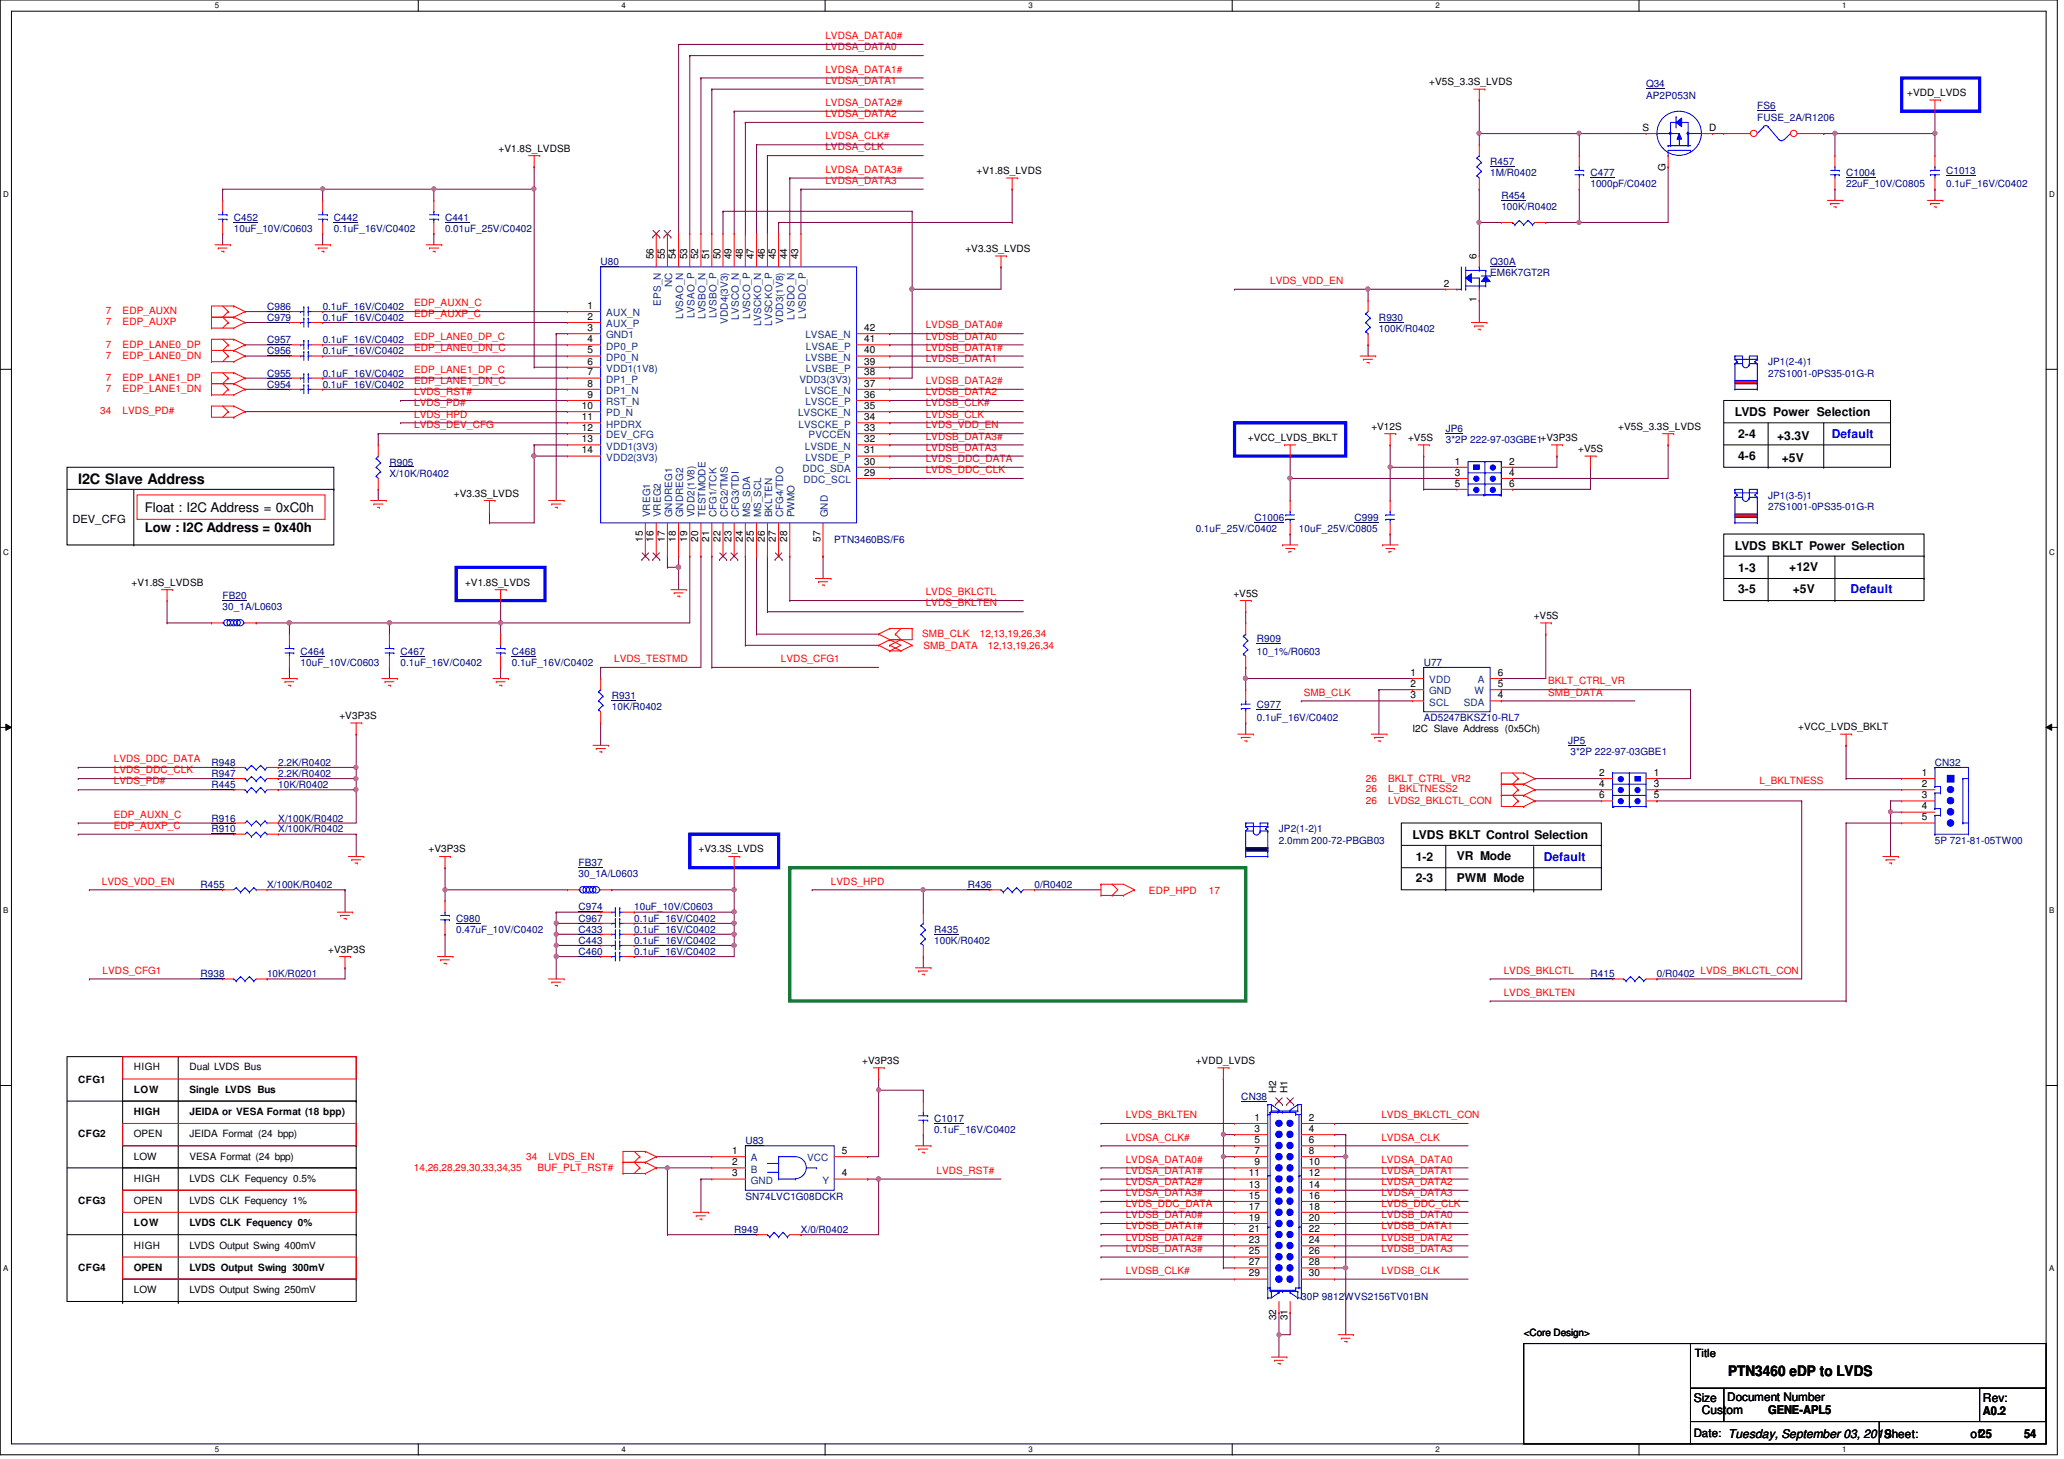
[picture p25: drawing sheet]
<svg xmlns="http://www.w3.org/2000/svg" width="297mm" height="210mm" viewBox="0 0 297 210" stroke-linecap="round" stroke-linejoin="round" font-family="sans-serif">
<defs><g id="words">
<g font-size="2.1">
<text x="11.3" y="69.6">I2C Slave Address</text>
<text x="248.7" y="198">PTN3460 eDP to LVDS</text>
</g>
<g font-size="1.9">
<text x="20.9" y="76.5">Low : I2C Address = 0x40h</text>
<text x="20.9" y="73.7">Float : I2C Address = 0xC0h</text>
</g>
<g font-size="1.7">
<text x="249.7" y="59.9">LVDS Power Selection</text>
<text x="250.1" y="63.1">2-4</text>
<text x="255.8" y="63.2">+3.3V</text>
<text x="250.1" y="66.1">4-6</text>
<text x="256.4" y="66.4">+5V</text>
<text x="249.7" y="79.1">LVDS BKLT Power Selection</text>
<text x="250.1" y="82.3">1-3</text>
<text x="257.5" y="82.1">+12V</text>
<text x="250.1" y="85.3">3-5</text>
<text x="258" y="85.3">+5V</text>
<text x="203.3" y="120.7">LVDS BKLT Control Selection</text>
<text x="203.7" y="123.9">1-2</text>
<text x="209.7" y="123.7">VR Mode</text>
<text x="203.7" y="126.9">2-3</text>
<text x="209.7" y="126.9">PWM Mode</text>
<text x="243.8" y="201.6">Size</text>
<text x="244.9" y="203.4">Custom</text>
<text x="248.6" y="201.5">Document Number</text>
<text x="254.5" y="203.4">GENE-APL5</text>
<text x="285.4" y="201.6">Rev:</text>
<text x="285.4" y="203.6">A0.2</text>
<text x="243.8" y="206.8">Date: Tuesday, September 03, 2019</text>
<text x="271.1" y="206.8">Sheet:</text>
<text x="283.6" y="206.9">of25</text>
<text x="291.3" y="206.9">54</text>
</g>
<g font-size="1.7" fill="#00f">
<text x="263.6" y="63.1">Default</text>
<text x="266.3" y="85.3">Default</text>
<text x="222.2" y="123.9">Default</text>
</g>
<g font-size="1.6">
<text x="10.5" y="75.2">DEV_CFG</text>
<text x="243.9" y="195.2">Title</text>
</g>
<g font-size="1.4" fill="#f00">
<text x="118.8" y="5.6">LVDSA_DATA0#</text>
<text x="118.8" y="10.5">LVDSA_DATA1#</text>
<text x="118.8" y="7.2">LVDSA_DATA0</text>
<text x="118.8" y="12.1">LVDSA_DATA1</text>
<text x="118.8" y="15.2">LVDSA_DATA2#</text>
<text x="118.8" y="16.8">LVDSA_DATA2</text>
<text x="118.8" y="21.6">LVDSA_CLK</text>
<text x="118.8" y="20.1">LVDSA_CLK#</text>
<text x="118.8" y="24.8">LVDSA_DATA3#</text>
<text x="118.8" y="26.5">LVDSA_DATA3</text>
<text x="182.8" y="40.9">LVDS_VDD_EN</text>
<text x="15.2" y="45.2">7</text>
<text x="15.2" y="46.8">7</text>
<text x="17.6" y="45.2">EDP_AUXN</text>
<text x="17.6" y="46.8">EDP_AUXP</text>
<text x="59.6" y="45.6">EDP_AUXP_C</text>
<text x="59.6" y="44.1">EDP_AUXN_C</text>
<text x="133.2" y="47.2">LVDSB_DATA0#</text>
<text x="15.2" y="51.6">7</text>
<text x="15.2" y="50">7</text>
<text x="17.6" y="51.6">EDP_LANE0_DN</text>
<text x="17.6" y="50">EDP_LANE0_DP</text>
<text x="59.6" y="53.6">EDP_LANE1_DP_C</text>
<text x="59.6" y="48.9">EDP_LANE0_DP_C</text>
<text x="59.6" y="50.5">EDP_LANE0_DN_C</text>
<text x="133.2" y="48.9">LVDSB_DATA0</text>
<text x="133.2" y="52.1">LVDSB_DATA1</text>
<text x="133.2" y="50.5">LVDSB_DATA1#</text>
<text x="14.4" y="59.6">34</text>
<text x="15.2" y="56.4">7</text>
<text x="15.2" y="54.8">7</text>
<text x="17.6" y="59.6">LVDS_PD#</text>
<text x="17.6" y="56.4">EDP_LANE1_DN</text>
<text x="17.6" y="54.8">EDP_LANE1_DP</text>
<text x="59.6" y="55.2">EDP_LANE1_DN_C</text>
<text x="59.6" y="56.9">LVDS_RST#</text>
<text x="59.6" y="58.5">LVDS_PD#</text>
<text x="133.2" y="58.5">LVDSB_CLK#</text>
<text x="133.2" y="56.9">LVDSB_DATA2</text>
<text x="133.2" y="55.2">LVDSB_DATA2#</text>
<text x="59.6" y="60.1">LVDS_HPD</text>
<text x="59.6" y="61.6">LVDS_DEV_CFG</text>
<text x="133.2" y="60.1">LVDSB_CLK</text>
<text x="133.2" y="64.9">LVDSB_DATA3</text>
<text x="133.2" y="63.2">LVDSB_DATA3#</text>
<text x="133.2" y="61.6">LVDS_VDD_EN</text>
<text x="133.2" y="68.1">LVDS_DDC_CLK</text>
<text x="133.2" y="66.5">LVDS_DDC_DATA</text>
<text x="133.2" y="85.6">LVDS_BKLCTL</text>
<text x="133.2" y="87.2">LVDS_BKLTEN</text>
<text x="88.4" y="95.2">LVDS_TESTMD</text>
<text x="112.4" y="95.2">LVDS_CFG1</text>
<text x="132.7" y="91.6">SMB_CLK</text>
<text x="132.9" y="93.4">SMB_DATA</text>
<text x="141" y="91.6">12,13,19,26,34</text>
<text x="142.2" y="93.4">12,13,19,26,34</text>
<text x="187.6" y="100.1">SMB_CLK</text>
<text x="222.8" y="98.5">BKLT_CTRL_VR</text>
<text x="222.8" y="100.1">SMB_DATA</text>
<text x="16.4" y="109.6">LVDS_DDC_DATA</text>
<text x="16.4" y="111.3">LVDS_DDC_CLK</text>
<text x="16.4" y="112.9">LVDS_PD#</text>
<text x="196.6" y="112.4">26</text>
<text x="199.8" y="112.4">BKLT_CTRL_VR2</text>
<text x="253.2" y="112.9">L_BKLTNESS</text>
<text x="16.4" y="117.6">EDP_AUXN_C</text>
<text x="16.4" y="119.3">EDP_AUXP_C</text>
<text x="196.6" y="115.6">26</text>
<text x="196.6" y="114">26</text>
<text x="199.8" y="115.6">LVDS2_BKLCTL_CON</text>
<text x="199.8" y="114">L_BKLTNESS2</text>
<text x="14.6" y="127.3">LVDS_VDD_EN</text>
<text x="119.6" y="127.3">LVDS_HPD</text>
<text x="165.4" y="128.6">EDP_HPD</text>
<text x="174" y="128.6">17</text>
<text x="14.8" y="140.1">LVDS_CFG1</text>
<text x="216.4" y="140.1">LVDS_BKLCTL</text>
<text x="216.4" y="143.3">LVDS_BKLTEN</text>
<text x="244.7" y="140.1">LVDS_BKLCTL_CON</text>
<text x="162" y="160.9">LVDS_BKLTEN</text>
<text x="198.8" y="160.9">LVDS_BKLCTL_CON</text>
<text x="75.7" y="166.8">34</text>
<text x="78.9" y="166.8">LVDS_EN</text>
<text x="162" y="164.1">LVDSA_CLK#</text>
<text x="162" y="167.3">LVDSA_DATA0#</text>
<text x="198.8" y="164.1">LVDSA_CLK</text>
<text x="198.8" y="167.3">LVDSA_DATA0</text>
<text x="59.6" y="168.4">14,26,28,29,30,33,34,35</text>
<text x="77.3" y="168.4">BUF_PLT_RST#</text>
<text x="134.8" y="168.9">LVDS_RST#</text>
<text x="162" y="170.5">LVDSA_DATA2#</text>
<text x="162" y="168.9">LVDSA_DATA1#</text>
<text x="162" y="172.1">LVDSA_DATA3#</text>
<text x="162" y="173.7">LVDS_DDC_DATA</text>
<text x="198.8" y="168.9">LVDSA_DATA1</text>
<text x="198.8" y="170.5">LVDSA_DATA2</text>
<text x="198.8" y="173.7">LVDS_DDC_CLK</text>
<text x="198.8" y="172.1">LVDSA_DATA3</text>
<text x="162" y="176.9">LVDSB_DATA1#</text>
<text x="162" y="175.3">LVDSB_DATA0#</text>
<text x="162" y="178.5">LVDSB_DATA2#</text>
<text x="198.8" y="176.9">LVDSB_DATA1</text>
<text x="198.8" y="178.5">LVDSB_DATA2</text>
<text x="198.8" y="175.3">LVDSB_DATA0</text>
<text x="162" y="183.3">LVDSB_CLK#</text>
<text x="162" y="180.1">LVDSB_DATA3#</text>
<text x="198.8" y="183.3">LVDSB_CLK</text>
<text x="198.8" y="180.1">LVDSB_DATA3</text>
</g>
<g font-size="1.4">
<text x="205.7" y="12.2">+V5S_3.3S_LVDS</text>
<text x="274.5" y="13.8">+VDD_LVDS</text>
<text x="71.8" y="21.8">+V1.8S_LVDSB</text>
<text x="236.4" y="18.8">S</text>
<text x="246" y="18.8">D</text>
<text x="140.5" y="25.1">+V1.8S_LVDS</text>
<text x="239.7" y="24.6" transform="rotate(-90 239.7 24.6)">G</text>
<text x="94.1" y="37.3" transform="rotate(-90 94.1 37.3)">56</text>
<text x="95.7" y="37.3" transform="rotate(-90 95.7 37.3)">55</text>
<text x="97.3" y="37.3" transform="rotate(-90 97.3 37.3)">54</text>
<text x="98.9" y="37.3" transform="rotate(-90 98.9 37.3)">53</text>
<text x="100.5" y="37.3" transform="rotate(-90 100.5 37.3)">52</text>
<text x="102.1" y="37.3" transform="rotate(-90 102.1 37.3)">51</text>
<text x="103.7" y="37.3" transform="rotate(-90 103.7 37.3)">50</text>
<text x="105.3" y="37.3" transform="rotate(-90 105.3 37.3)">49</text>
<text x="106.9" y="37.3" transform="rotate(-90 106.9 37.3)">48</text>
<text x="108.5" y="37.3" transform="rotate(-90 108.5 37.3)">47</text>
<text x="110.1" y="37.3" transform="rotate(-90 110.1 37.3)">46</text>
<text x="111.7" y="37.3" transform="rotate(-90 111.7 37.3)">45</text>
<text x="113.3" y="37.3" transform="rotate(-90 113.3 37.3)">44</text>
<text x="114.9" y="37.3" transform="rotate(-90 114.9 37.3)">43</text>
<text x="138.9" y="36.2">+V3.3S_LVDS</text>
<text x="207.8" y="41.2">2</text>
<text x="212.5" y="37.3" transform="rotate(-90 212.5 37.3)">6</text>
<text x="84.5" y="44.4">1</text>
<text x="84.5" y="46">2</text>
<text x="84.5" y="47.6">3</text>
<text x="124.4" y="47.6">42</text>
<text x="212.5" y="43.5" transform="rotate(-90 212.5 43.5)">1</text>
<text x="84.5" y="52.5">6</text>
<text x="84.5" y="49.2">4</text>
<text x="84.5" y="50.8">5</text>
<text x="124.4" y="52.5">39</text>
<text x="124.4" y="49.2">41</text>
<text x="124.4" y="50.8">40</text>
<text x="83.7" y="58.8">10</text>
<text x="84.5" y="57.2">9</text>
<text x="84.5" y="55.6">8</text>
<text x="84.5" y="54">7</text>
<text x="124.4" y="54">38</text>
<text x="124.4" y="58.8">35</text>
<text x="124.4" y="57.2">36</text>
<text x="124.4" y="55.6">37</text>
<text x="83.7" y="60.5">11</text>
<text x="83.7" y="62">12</text>
<text x="83.7" y="63.6">13</text>
<text x="83.7" y="65.2">14</text>
<text x="124.4" y="65.2">31</text>
<text x="124.4" y="63.6">32</text>
<text x="124.4" y="62">33</text>
<text x="124.4" y="60.5">34</text>
<text x="179.6" y="63.5">+VCC_LVDS_BKLT</text>
<text x="197.4" y="61.8">+V12S</text>
<text x="202.6" y="63.5">+V5S</text>
<text x="227.1" y="65.1">+V5S</text>
<text x="232.9" y="61.8">+V5S_3.3S_LVDS</text>
<text x="65.3" y="71.5">+V3.3S_LVDS</text>
<text x="124.4" y="68.5">29</text>
<text x="124.4" y="66.8">30</text>
<text x="209.4" y="66.8">1</text>
<text x="209.4" y="68.5">3</text>
<text x="209.4" y="70">5</text>
<text x="217.2" y="66.8">2</text>
<text x="217.2" y="68.5">4</text>
<text x="217.2" y="70">6</text>
<text x="92.5" y="77.9" transform="rotate(-90 92.5 77.9)">15</text>
<text x="94.1" y="77.9" transform="rotate(-90 94.1 77.9)">16</text>
<text x="95.7" y="77.9" transform="rotate(-90 95.7 77.9)">17</text>
<text x="97.3" y="77.9" transform="rotate(-90 97.3 77.9)">18</text>
<text x="98.9" y="77.9" transform="rotate(-90 98.9 77.9)">19</text>
<text x="100.5" y="77.9" transform="rotate(-90 100.5 77.9)">20</text>
<text x="102.1" y="77.9" transform="rotate(-90 102.1 77.9)">21</text>
<text x="103.7" y="77.9" transform="rotate(-90 103.7 77.9)">22</text>
<text x="105.3" y="77.9" transform="rotate(-90 105.3 77.9)">23</text>
<text x="106.9" y="77.9" transform="rotate(-90 106.9 77.9)">24</text>
<text x="108.5" y="77.9" transform="rotate(-90 108.5 77.9)">25</text>
<text x="110.1" y="77.9" transform="rotate(-90 110.1 77.9)">26</text>
<text x="111.7" y="77.9" transform="rotate(-90 111.7 77.9)">27</text>
<text x="113.3" y="77.9" transform="rotate(-90 113.3 77.9)">28</text>
<text x="118.1" y="77.9" transform="rotate(-90 118.1 77.9)">57</text>
<text x="18.9" y="84.2">+V1.8S_LVDSB</text>
<text x="66.9" y="84.2">+V1.8S_LVDS</text>
<text x="177.5" y="85.9">+V5S</text>
<text x="220.7" y="89.1">+V5S</text>
<text x="203" y="97.2">1</text>
<text x="203" y="100.5">3</text>
<text x="203" y="98.8">2</text>
<text x="215.6" y="100.5">4</text>
<text x="215.6" y="98.8">5</text>
<text x="215.6" y="97.2">6</text>
<text x="48.8" y="103.5">+V3P3S</text>
<text x="203.3" y="105.4">I2C Slave Address (0x5Ch)</text>
<text x="258.8" y="105.1">+VCC_LVDS_BKLT</text>
<text x="230.2" y="111.6">2</text>
<text x="230.2" y="113.2">4</text>
<text x="238" y="111.6">1</text>
<text x="238" y="113.2">3</text>
<text x="276.6" y="111.6">1</text>
<text x="276.6" y="113.2">2</text>
<text x="230.2" y="114.9">6</text>
<text x="238" y="114.9">5</text>
<text x="276.6" y="114.9">3</text>
<text x="276.6" y="116.5">4</text>
<text x="276.6" y="118">5</text>
<text x="61.7" y="122.6">+V3P3S</text>
<text x="100.5" y="122.6">+V3.3S_LVDS</text>
<text x="47.2" y="137.1">+V3P3S</text>
<text x="11.3" y="155.8">CFG1</text>
<text x="19.3" y="154">HIGH</text>
<text x="27.3" y="154">Dual LVDS Bus</text>
<text x="124.1" y="153.1">+V3P3S</text>
<text x="172.1" y="153.1">+VDD_LVDS</text>
<text x="19.3" y="157.2">LOW</text>
<text x="19.3" y="160.4">HIGH</text>
<text x="27.3" y="160.4">JEIDA or VESA Format (18 bpp)</text>
<text x="27.3" y="157.2">Single LVDS Bus</text>
<text x="180.5" y="161.2">1</text>
<text x="183.7" y="157.3" transform="rotate(-90 183.7 157.3)">H2</text>
<text x="185.3" y="157.3" transform="rotate(-90 185.3 157.3)">H1</text>
<text x="188.4" y="161.2">2</text>
<text x="11.3" y="163.6">CFG2</text>
<text x="19.3" y="163.6">OPEN</text>
<text x="19.3" y="166.8">LOW</text>
<text x="27.3" y="166.8">VESA Format (24 bpp)</text>
<text x="27.3" y="163.6">JEIDA Format (24 bpp)</text>
<text x="105.4" y="166">1</text>
<text x="105.4" y="167.6">2</text>
<text x="121.2" y="166">5</text>
<text x="180.5" y="162.9">3</text>
<text x="180.5" y="164.5">5</text>
<text x="180.5" y="166">7</text>
<text x="180.5" y="167.6">9</text>
<text x="188.4" y="162.9">4</text>
<text x="188.4" y="164.5">6</text>
<text x="188.4" y="166">8</text>
<text x="188.4" y="167.6">10</text>
<text x="11.3" y="173.2">CFG3</text>
<text x="19.3" y="170">HIGH</text>
<text x="19.3" y="173.2">OPEN</text>
<text x="27.3" y="173.2">LVDS CLK Fequency 1%</text>
<text x="27.3" y="170">LVDS CLK Fequency 0.5%</text>
<text x="105.4" y="169.2">3</text>
<text x="121.2" y="169.2">4</text>
<text x="179.7" y="169.2">11</text>
<text x="179.7" y="170.9">13</text>
<text x="179.7" y="172.5">15</text>
<text x="188.4" y="169.2">12</text>
<text x="188.4" y="170.9">14</text>
<text x="188.4" y="172.5">16</text>
<text x="19.3" y="179.6">HIGH</text>
<text x="19.3" y="176.4">LOW</text>
<text x="27.3" y="179.6">LVDS Output Swing 400mV</text>
<text x="27.3" y="176.4">LVDS CLK Fequency 0%</text>
<text x="179.7" y="174">17</text>
<text x="179.7" y="175.6">19</text>
<text x="179.7" y="177.2">21</text>
<text x="179.7" y="178.9">23</text>
<text x="188.4" y="174">18</text>
<text x="188.4" y="175.6">20</text>
<text x="188.4" y="177.2">22</text>
<text x="188.4" y="178.9">24</text>
<text x="11.3" y="182.8">CFG4</text>
<text x="19.3" y="182.8">OPEN</text>
<text x="27.3" y="182.8">LVDS Output Swing 300mV</text>
<text x="179.7" y="180.5">25</text>
<text x="179.7" y="182">27</text>
<text x="179.7" y="183.6">29</text>
<text x="188.4" y="180.5">26</text>
<text x="188.4" y="182">28</text>
<text x="188.4" y="183.6">30</text>
<text x="19.3" y="186">LOW</text>
<text x="27.3" y="186">LVDS Output Swing 250mV</text>
<text x="183.7" y="189.9" transform="rotate(-90 183.7 189.9)">32</text>
<text x="185.3" y="189.9" transform="rotate(-90 185.3 189.9)">31</text>
<text x="219.3" y="192.3">&lt;Core Design&gt;</text>
</g>
<g font-size="1.4" fill="#000080">
<text x="236.9" y="12.6">Q34</text>
<text x="236.9" y="14.2">AP2P053N</text>
<text x="252.9" y="15.7">FS6</text>
<text x="252.9" y="17.4">FUSE_2A/R1206</text>
<text x="214.5" y="23.7">R457</text>
<text x="214.5" y="25.4">1M/R0402</text>
<text x="216.1" y="28.6">R454</text>
<text x="228.9" y="25.4">C477</text>
<text x="228.9" y="27">1000pF/C0402</text>
<text x="265.7" y="25.4">C1004</text>
<text x="265.7" y="27">22uF_10V/C0805</text>
<text x="280.1" y="25.1">C1013</text>
<text x="280.1" y="27">0.1uF_16V/C0402</text>
<text x="33.7" y="31.7">C452</text>
<text x="33.7" y="33.4">10uF_10V/C0603</text>
<text x="48" y="31.7">C442</text>
<text x="48" y="33.4">0.1uF_16V/C0402</text>
<text x="64" y="31.7">C441</text>
<text x="64" y="33.4">0.01uF_25V/C0402</text>
<text x="216.1" y="30.2">100K/R0402</text>
<text x="86.4" y="38.2">U80</text>
<text x="214.5" y="38.2">Q30A</text>
<text x="214.5" y="39.8">EM6K7GT2R</text>
<text x="38.4" y="46.2">C979</text>
<text x="38.4" y="44.6">C986</text>
<text x="46.4" y="46.2">0.1uF_16V/C0402</text>
<text x="46.4" y="44.6">0.1uF_16V/C0402</text>
<text x="198.5" y="46.2">R930</text>
<text x="198.5" y="47.8">100K/R0402</text>
<text x="38.4" y="51">C956</text>
<text x="38.4" y="49.4">C957</text>
<text x="46.4" y="51">0.1uF_16V/C0402</text>
<text x="46.4" y="49.4">0.1uF_16V/C0402</text>
<text x="254.5" y="52.6">JP1(2-4)1</text>
<text x="38.4" y="54.2">C955</text>
<text x="38.4" y="55.8">C954</text>
<text x="46.4" y="54.2">0.1uF_16V/C0402</text>
<text x="46.4" y="55.8">0.1uF_16V/C0402</text>
<text x="254.5" y="54.2">27S1001-0PS35-01G-R</text>
<text x="208.1" y="62.2">JP6</text>
<text x="208.1" y="63.8">3*2P 222-97-03GBE1+V3P3S</text>
<text x="56" y="67">R905</text>
<text x="56" y="68.6">X/10K/R0402</text>
<text x="254.5" y="71.8">JP1(3-5)1</text>
<text x="172.1" y="76.6">0.1uF_25V/C0402</text>
<text x="180.5" y="75">C1006</text>
<text x="186.9" y="76.6">10uF_25V/C0805</text>
<text x="194.9" y="75">C999</text>
<text x="254.5" y="73.4">27S1001-0PS35-01G-R</text>
<text x="120.1" y="78.2">PTN3460BS/F6</text>
<text x="32" y="86.2">FB20</text>
<text x="32" y="87.8">30_1A/L0603</text>
<text x="43.3" y="94.2">C464</text>
<text x="43.3" y="95.8">10uF_10V/C0603</text>
<text x="57.7" y="94.2">C467</text>
<text x="57.7" y="95.8">0.1uF_16V/C0402</text>
<text x="73.7" y="94.2">C468</text>
<text x="73.7" y="95.8">0.1uF_16V/C0402</text>
<text x="180.9" y="92.4">R909</text>
<text x="180.9" y="94.2">10_1%/R0603</text>
<text x="204.9" y="95.8">U77</text>
<text x="88.1" y="100.6">R931</text>
<text x="180.9" y="101.9">C977</text>
<text x="88.1" y="102.2">10K/R0402</text>
<text x="180.9" y="103.8">0.1uF_16V/C0402</text>
<text x="204.9" y="103.8">AD5247BKSZ10-RL7</text>
<text x="225.7" y="107">JP5</text>
<text x="30.4" y="111.8">R947</text>
<text x="30.4" y="113.4">R445</text>
<text x="30.4" y="110.2">R948</text>
<text x="40" y="111.8">2.2K/R0402</text>
<text x="40" y="113.4">10K/R0402</text>
<text x="40" y="110.2">2.2K/R0402</text>
<text x="226" y="108.6">3*2P 222-97-03GBE1</text>
<text x="278.5" y="110.2">CN32</text>
<text x="30.4" y="118.2">R916</text>
<text x="30.4" y="119.8">R910</text>
<text x="40" y="118.2">X/100K/R0402</text>
<text x="40" y="119.8">X/100K/R0402</text>
<text x="184.1" y="119.8">JP2(1-2)1</text>
<text x="83.3" y="124.6">FB37</text>
<text x="184.1" y="121.4">2.0mm 200-72-PBGB03</text>
<text x="278.5" y="121.4">5P 721-81-05TW00</text>
<text x="28.9" y="127.8">R455</text>
<text x="38.4" y="127.8">X/100K/R0402</text>
<text x="83.3" y="131">C974</text>
<text x="83.3" y="126.2">30_1A/L0603</text>
<text x="91.3" y="131">10uF_10V/C0603</text>
<text x="139.3" y="127.8">R436</text>
<text x="148.9" y="127.8">0/R0402</text>
<text x="65.7" y="132.6">C980</text>
<text x="65.7" y="134.2">0.47uF_10V/C0402</text>
<text x="83.3" y="134.2">C433</text>
<text x="83.3" y="137.4">C460</text>
<text x="83.3" y="132.6">C967</text>
<text x="83.3" y="135.8">C443</text>
<text x="91.3" y="134.2">0.1uF_16V/C0402</text>
<text x="91.3" y="137.4">0.1uF_16V/C0402</text>
<text x="91.3" y="132.6">0.1uF_16V/C0402</text>
<text x="91.3" y="135.8">0.1uF_16V/C0402</text>
<text x="134.4" y="134.2">R435</text>
<text x="134.4" y="135.8">100K/R0402</text>
<text x="28.9" y="140.6">R938</text>
<text x="38.4" y="140.6">10K/R0201</text>
<text x="228.9" y="140.6">R415</text>
<text x="238.5" y="140.6">0/R0402</text>
<text x="134.4" y="161.4">C1017</text>
<text x="178.6" y="158.2">CN38</text>
<text x="107.3" y="164.6">U83</text>
<text x="134.4" y="163">0.1uF_16V/C0402</text>
<text x="107.3" y="172.6">SN74LVC1G08DCKR</text>
<text x="105.7" y="177.4">R949</text>
<text x="115.3" y="177.4">X/0/R0402</text>
<text x="187.3" y="187">30P 9812WVS2156TV01BN</text>
</g>
<g font-size="1.4" fill="#004080">
<text x="96.7" y="41.3" transform="rotate(-90 96.7 41.3)">NC</text>
<text x="87.2" y="45.5">AUX_N</text>
<text x="87.2" y="47.1">AUX_P</text>
<text x="95.1" y="44" transform="rotate(-90 95.1 44)">EPS_N</text>
<text x="98.3" y="45.9" transform="rotate(-90 98.3 45.9)">LVSAO_N</text>
<text x="99.9" y="45.8" transform="rotate(-90 99.9 45.8)">LVSAO_P</text>
<text x="101.6" y="45.9" transform="rotate(-90 101.6 45.9)">LVSBO_N</text>
<text x="103.1" y="45.8" transform="rotate(-90 103.1 45.8)">LVSBO_P</text>
<text x="104.7" y="46.6" transform="rotate(-90 104.7 46.6)">VDD4(3V3)</text>
<text x="106.3" y="46" transform="rotate(-90 106.3 46)">LVSCO_N</text>
<text x="107.9" y="45.9" transform="rotate(-90 107.9 45.9)">LVSCO_P</text>
<text x="109.6" y="46.9" transform="rotate(-90 109.6 46.9)">LVSCKO_N</text>
<text x="111.1" y="46.9" transform="rotate(-90 111.1 46.9)">LVSCKO_P</text>
<text x="112.7" y="46.6" transform="rotate(-90 112.7 46.6)">VDD3(1V8)</text>
<text x="114.3" y="46" transform="rotate(-90 114.3 46)">LVSDO_N</text>
<text x="115.9" y="45.9" transform="rotate(-90 115.9 45.9)">LVSDO_P</text>
<text x="87.2" y="53.5">VDD1(1V8)</text>
<text x="87.2" y="48.7">GND1</text>
<text x="87.2" y="50.3">DP0_P</text>
<text x="87.2" y="51.9">DP0_N</text>
<text x="115.9" y="48.7">LVSAE_N</text>
<text x="115.9" y="51.9">LVSBE_N</text>
<text x="116" y="53.5">LVSBE_P</text>
<text x="116" y="50.3">LVSAE_P</text>
<text x="87.2" y="58.3">RST_N</text>
<text x="87.2" y="56.7">DP1_N</text>
<text x="87.2" y="55.1">DP1_P</text>
<text x="87.2" y="59.9">PD_N</text>
<text x="114.8" y="59.9">LVSCKE_N</text>
<text x="115.1" y="55.1">VDD3(3V3)</text>
<text x="115.8" y="56.7">LVSCE_N</text>
<text x="115.9" y="58.3">LVSCE_P</text>
<text x="87.2" y="61.5">HPDRX</text>
<text x="87.2" y="63.1">DEV_CFG</text>
<text x="87.2" y="64.7">VDD1(3V3)</text>
<text x="114.9" y="61.5">LVSCKE_P</text>
<text x="115.8" y="64.7">LVSDE_N</text>
<text x="116.4" y="63.1">PVCCEN</text>
<text x="87.2" y="66.3">VDD2(3V3)</text>
<text x="115.5" y="67.9">DDC_SDA</text>
<text x="115.7" y="69.5">DDC_SCL</text>
<text x="115.9" y="66.3">LVSDE_P</text>
<text x="93.6" y="74.4" transform="rotate(-90 93.6 74.4)">VREG1</text>
<text x="95.1" y="74.4" transform="rotate(-90 95.1 74.4)">VREG2</text>
<text x="96.7" y="74.4" transform="rotate(-90 96.7 74.4)">GNDREG1</text>
<text x="98.3" y="74.4" transform="rotate(-90 98.3 74.4)">GNDREG2</text>
<text x="99.9" y="74.4" transform="rotate(-90 99.9 74.4)">VDD2(1V8)</text>
<text x="101.6" y="74.4" transform="rotate(-90 101.6 74.4)">TESTMODE</text>
<text x="103.1" y="74.4" transform="rotate(-90 103.1 74.4)">CFG1/TCK</text>
<text x="104.7" y="74.4" transform="rotate(-90 104.7 74.4)">CFG2/TMS</text>
<text x="106.3" y="74.4" transform="rotate(-90 106.3 74.4)">CFG3/TDI</text>
<text x="107.9" y="74.4" transform="rotate(-90 107.9 74.4)">MS_SDA</text>
<text x="109.6" y="74.4" transform="rotate(-90 109.6 74.4)">MS_SCL</text>
<text x="111.1" y="74.4" transform="rotate(-90 111.1 74.4)">BKLTEN</text>
<text x="112.7" y="74.4" transform="rotate(-90 112.7 74.4)">CFG4/TDO</text>
<text x="114.3" y="74.4" transform="rotate(-90 114.3 74.4)">PWMO</text>
<text x="119.1" y="74.4" transform="rotate(-90 119.1 74.4)">GND</text>
<text x="205.7" y="98.3">VDD</text>
<text x="205.7" y="101.5">SCL</text>
<text x="205.7" y="99.9">GND</text>
<text x="210.6" y="101.5">SDA</text>
<text x="212.2" y="99.9">W</text>
<text x="212.7" y="98.3">A</text>
<text x="108.1" y="167.1">A</text>
<text x="116.2" y="167.1">VCC</text>
<text x="108.1" y="168.7">B</text>
<text x="108.1" y="170.3">GND</text>
<text x="118.4" y="170.3">Y</text>
</g>
<g font-size="1.1">
<text x="30.9" y="1.1">5</text>
<text x="89.4" y="1.1">4</text>
<text x="148" y="1.1">3</text>
<text x="206.6" y="1.1">2</text>
<text x="265.1" y="1.1">1</text>
<text x=".5" y="28.3">D</text>
<text x="294.9" y="28.3">D</text>
<text x=".5" y="79.8">C</text>
<text x="294.9" y="79.8">C</text>
<text x=".5" y="131.4">B</text>
<text x="294.9" y="131.4">B</text>
<text x=".5" y="182.9">A</text>
<text x="294.9" y="182.9">A</text>
<text x="30.9" y="208.9">5</text>
<text x="89.4" y="208.9">4</text>
<text x="148" y="208.9">3</text>
<text x="206.6" y="208.9">2</text>
<text x="265.1" y="208.9">1</text>
</g>
</g></defs>
<path d="M0 0h296.1v209.3h-296.1zM1.6 1.6h292.9v206.1h-292.9z" fill="none" stroke="#000" stroke-width=".14"/>
<g fill="#fff">
<path d="M30.9 .2h.6v1.2h-.6z"/>
<path d="M30.9 207.9h.6v1.2h-.6z"/>
</g>
<path d="M60.2 0v1.6M60.2 207.7v1.6" fill="none" stroke="#000" stroke-width=".14"/>
<g fill="#fff">
<path d="M89.4 .2h.6v1.2h-.6z"/>
<path d="M89.4 207.9h.6v1.2h-.6z"/>
</g>
<path d="M118.7 0v1.6M118.7 207.7v1.6" fill="none" stroke="#000" stroke-width=".14"/>
<g fill="#fff">
<path d="M148 .2h.6v1.2h-.6z"/>
<path d="M148 207.9h.6v1.2h-.6z"/>
</g>
<path d="M177.3 0v1.6M177.3 207.7v1.6" fill="none" stroke="#000" stroke-width=".14"/>
<g fill="#fff">
<path d="M206.6 .2h.6v1.2h-.6z"/>
<path d="M206.6 207.9h.6v1.2h-.6z"/>
</g>
<path d="M235.9 0v1.6M235.9 207.7v1.6" fill="none" stroke="#000" stroke-width=".14"/>
<g fill="#fff">
<path d="M265.1 .2h.6v1.2h-.6z"/>
<path d="M265.1 207.9h.6v1.2h-.6z"/>
<path d="M.5 27.3h.7v1.2h-.7z"/>
<path d="M294.9 27.3h.8v1.2h-.8z"/>
<path d="M.5 78.9h.7v1.2h-.7z"/>
<path d="M294.9 78.9h.8v1.2h-.8z"/>
</g>
<path d="M0 53.1h1.6M294.5 53.1h1.6" fill="none" stroke="#000" stroke-width=".14"/>
<g fill="#fff">
<path d="M.5 130.4h.7v1.2h-.7z"/>
<path d="M294.9 130.4h.7v1.2h-.7z"/>
</g>
<path d="M0 104.6h1.6M.8 104.2l.8 .4-.8 .5zM294.5 104.6l.8-.4v.9zM294.5 104.6h1.6" fill="none" stroke="#000" stroke-width=".14"/>
<path d="M.8 104.2l.8 .4-.8 .5zM294.5 104.6l.8-.4v.9z" fill="#000"/>
<g fill="#fff">
<path d="M.5 181.9h.7v1.2h-.7z"/>
<path d="M294.9 181.9h.7v1.2h-.7z"/>
</g>
<g fill="none" stroke="#000" stroke-width=".14">
<path d="M248.1 57.6h24v9.6h-24zM9.6 67.2h38.4v11.2h-38.4zM9.6 70.4h38.4M19.3 78.4h.1M19.3 70.4v8M48 70.4h.1M248.1 76.8h28.8v9.6h-28.8zM248.1 64h24M248.1 60.8h24M254.5 67.2h.1M254.5 60.8v6.4M262.5 67.2h.1"/>
<path d="M262.5 60.8v6.4M272.1 64h.1M272.1 60.8h.1M248.1 83.2h28.8M248.1 80h28.8M254.5 86.4h.1M254.5 80v6.4M264.1 86.4h.1M264.1 80v6.4M276.9 83.2h.1M276.9 80h.1M201.7 118.4h28.8v9.6h-28.8z"/>
<path d="M179.3 122h3.2v.4h-3.2zM201.7 124.8h28.8M201.7 121.6h28.8M208.1 128h.1M208.1 121.6v6.4M220.7 128.2h.1M220.7 121.8v6.4M230.5 124.8h.1M230.5 121.6h.1M0 156.2h1.6M9.6 152h41.7v35.2h-41.7zM9.6 158.4h41.7"/>
<path d="M17.6 152v35.4M25.7 152v35.4M51.3 158.4h.1M294.5 156.2h1.6M9.6 168h41.7M9.6 177.6h41.7M17.6 164.8h33.7M17.6 171.2h33.7M51.3 164.8h.1M51.3 168h.1M51.3 177.6h.1M51.3 171.2h.1"/>
<path d="M17.6 187.4h.1M17.6 184h33.7M25.7 187.4h.1M51.3 184h.1"/>
</g>
<path d="M19.7 71.2h27.1v3.5h-27.1z" fill="none" stroke="#f00" stroke-width=".14"/>
<path d="M273.7 11.2h11.2v4.8h-11.2zM177.7 60.8h16v4.8h-16zM65.7 81.6h12.7v4.8h-12.7zM99.3 120h12.8v4.8h-12.8z" fill="none" stroke="#00f" stroke-width=".47"/>
<path d="M179.3 122h3.2v.4h-3.2z" fill-rule="evenodd" fill="#000"/>
<path d="M249.7 54.7h3.2v.5h-3.2z" fill-rule="evenodd" fill="#f00"/>
<path d="M249.7 54.7h3.2v.5h-3.2z" fill="none" stroke="#f00" stroke-width=".14"/>
<path d="M249.7 74h3.2v.4h-3.2z" fill-rule="evenodd" fill="#f00"/>
<path d="M249.7 74h3.2v.4h-3.2zM17.6 152h33.7v3.2h-33.7zM17.6 171.2h33.7v3.2h-33.7zM17.6 161.6h33.7v3.2h-33.7zM17.6 180.8h33.7v3.2h-33.7z" fill="none" stroke="#f00" stroke-width=".14"/>
<path d="M113.7 124.8h65.6v19.2h-65.6z" fill="none" stroke="#008000" stroke-width=".47"/>
<g fill="none" stroke="#800040" stroke-width=".14">
<path d="M97.7 6.4h.1M97.7 6.4v27.2M97.7 6.4h35.2M99.3 8h.1M99.3 8h33.6M99.3 8v25.6M100.9 11.2h.1M100.9 11.2h32M100.9 11.2v22.4M102.4 12.8h.1M102.4 12.8h30.5M102.4 12.8v20.8"/>
<path d="M105.7 16h.1M105.7 16h27.2M105.7 16v17.6M107.3 17.6h.1M107.3 17.6h25.6M107.3 17.6v16M108.9 20.8h.1M108.9 20.8h24M108.9 20.8v12.8M110.4 22.4h.1M110.4 22.4h22.5M110.4 22.4v11.2"/>
<path d="M113.7 25.6h.1M113.7 25.6h19.2M113.7 25.6v8M115.3 27.2h.1M115.3 27.2v6.4M115.3 27.2h17.6M46.4 56h.1M46.4 54.4h.1M46.4 56h35.3M46.4 54.4h35.3M128.1 49.6h.1M128.1 48h.1"/>
<path d="M128.1 59.2h.1M128.1 57.6h.1M128.1 56h.1M128.1 52.8h.1M128.1 51.2h.1M128.1 56h19.2M128.1 49.6h19.2M128.1 48h19.2M128.1 59.2h19.2M128.1 57.6h19.2M128.1 52.8h19.2M128.1 51.2h19.2"/>
<path d="M128.1 60.8h.1M128.1 68.8h.1M128.1 67.2h.1M128.1 65.6h.1M128.1 64h.1M128.1 62.4h.1M128.1 60.8h19.2M128.1 68.8h19.2M128.1 67.2h19.2M128.1 65.6h19.2M128.1 64h19.2M128.1 62.4h19.2"/>
<path d="M176.1 163.2h.1M176.1 163.2v3.2M192.1 161.6h.1M192.1 163.2h.1M192.1 177.6h.1M192.1 179.2h.1M192.1 176h.1M192.1 166.4h.1M192.1 161.6h19.2M192.1 163.2h1.6M192.1 177.6h19.2M192.1 179.2h19.2"/>
<path d="M192.1 176h19.2M192.1 166.4h1.6M193.7 163.2h.1M193.7 166.4h.1M193.7 163.2v19.2M184.1 192h.1M184.1 192v3.2"/>
</g>
<circle cx="193.7" cy="166.4" r=".31" fill="#f0f"/>
<circle cx="193.7" cy="166.4" r=".31" fill="none" stroke="#f0f" stroke-width=".14"/>
<path d="M176.1 155.2h.1M176.1 155.2v8M192.1 184h.1M192.1 182.4h.1M192.1 184h19.2M192.1 182.4h1.6" fill="none" stroke="#800040" stroke-width=".14"/>
<circle cx="176.1" cy="163.2" r=".3" fill="#f0f"/>
<circle cx="176.1" cy="163.2" r=".3" fill="none" stroke="#f0f" stroke-width=".14"/>
<path d="M184.1 188.8h.1M184.1 192h.1M184.1 188.8v3.2M184.1 192h1.6" fill="none" stroke="#800040" stroke-width=".14"/>
<circle cx="184.1" cy="192" r=".3" fill="#f0f"/>
<circle cx="184.1" cy="192" r=".3" fill="none" stroke="#f0f" stroke-width=".14"/>
<path d="M176.1 166.4h.1M176.1 166.4v16M185.7 188.8h.1M185.7 188.8v3.2" fill="none" stroke="#800040" stroke-width=".14"/>
<circle cx="176.1" cy="166.4" r=".3" fill="#f0f"/>
<circle cx="176.1" cy="166.4" r=".3" fill="none" stroke="#f0f" stroke-width=".14"/>
<g fill="none" stroke="#800040" stroke-width=".14">
<path d="M104.1 30.4h.1M104.1 30.4v3.2M158.5 177.6h.1M158.5 176h.1M158.5 179.2h.1M158.5 177.6h19.2M158.5 176h19.2M158.5 179.2h19.2M176.1 163.2h.1M176.1 166.4h.1M176.1 163.2h1.6M176.1 166.4h1.6"/>
<path d="M158.5 184h.1M158.5 184h19.2M176.1 182.4h.1M176.1 182.4h1.6M193.7 182.4h.1M193.7 182.4v9.6"/>
</g>
<circle cx="193.7" cy="182.4" r=".31" fill="#f0f"/>
<circle cx="193.7" cy="182.4" r=".31" fill="none" stroke="#f0f" stroke-width=".14"/>
<path d="M112.1 32h.1M112.1 32v1.6M128.1 54.4h.1M131.3 41.6h.1M131.3 41.6v12.8h-3.2M158.5 180.8h.1M158.5 180.8h19.2M192.1 180.8h.1M192.1 180.8h19.2" fill="none" stroke="#800040" stroke-width=".14"/>
<circle cx="131.2" cy="41.6" r=".31" fill="#f0f"/>
<circle cx="131.2" cy="41.6" r=".31" fill="none" stroke="#f0f" stroke-width=".14"/>
<path d="M112.1 32h33.6M145.7 27.2h.1M145.7 32h.1M145.7 27.2v4.8M57.7 57.6h.1M57.7 57.6h24M57.7 60.8h.1M57.7 60.8h24M64 134.4h.1M64 134.4v3.2M88 128h.1M88 128h17.7" fill="none" stroke="#800040" stroke-width=".14"/>
<circle cx="105.6" cy="128" r=".31" fill="#f0f"/>
<circle cx="105.6" cy="128" r=".31" fill="none" stroke="#f0f" stroke-width=".14"/>
<path d="M80 131.2h.1M80 131.2v1.6" fill="none" stroke="#800040" stroke-width=".14"/>
<circle cx="80.1" cy="132.8" r=".3" fill="#f0f"/>
<circle cx="80.1" cy="132.8" r=".3" fill="none" stroke="#f0f" stroke-width=".14"/>
<path d="M105.7 131.2h.1M105.7 131.2v1.6" fill="none" stroke="#800040" stroke-width=".14"/>
<circle cx="105.6" cy="132.8" r=".31" fill="#f0f"/>
<circle cx="105.6" cy="132.8" r=".31" fill="none" stroke="#f0f" stroke-width=".14"/>
<circle cx="105.6" cy="131.2" r=".31" fill="#f0f"/>
<circle cx="105.6" cy="131.2" r=".31" fill="none" stroke="#f0f" stroke-width=".14"/>
<path d="M80 131.2h.1M80 137.6h.1M80 134.4h.1M80 131.2h6.4M80 134.4v1.6M80 137.6v3.2M91.3 131.2h.1M105.7 128h.1M105.7 128v3.2h-14.4" fill="none" stroke="#800040" stroke-width=".14"/>
<circle cx="80.1" cy="134.4" r=".3" fill="#f0f"/>
<circle cx="80.1" cy="134.4" r=".3" fill="none" stroke="#f0f" stroke-width=".14"/>
<path d="M80 136h.1M80 136h6.4" fill="none" stroke="#800040" stroke-width=".14"/>
<circle cx="80.1" cy="136" r=".3" fill="#f0f"/>
<circle cx="80.1" cy="136" r=".3" fill="none" stroke="#f0f" stroke-width=".14"/>
<path d="M64 128h.1M64 128h17.7M80 134.4h.1M80 134.4h6.4" fill="none" stroke="#800040" stroke-width=".14"/>
<circle cx="64" cy="128" r=".3" fill="#f0f"/>
<circle cx="64" cy="128" r=".3" fill="none" stroke="#f0f" stroke-width=".14"/>
<path d="M64 124.8h.1M64 124.8v3.2M91.3 134.4h.1M91.3 134.4h14.4" fill="none" stroke="#800040" stroke-width=".14"/>
<circle cx="105.6" cy="134.4" r=".31" fill="#f0f"/>
<circle cx="105.6" cy="134.4" r=".31" fill="none" stroke="#f0f" stroke-width=".14"/>
<path d="M80 132.8h.1M80 132.8h6.4M80 132.8v1.6M91.3 132.8h.1M91.3 136h.1M91.3 132.8h14.4M105.7 132.8h.1M105.7 124.8h.1M105.7 134.4h.1M105.7 124.8v3.2M105.7 132.8v3.2h-14.4" fill="none" stroke="#800040" stroke-width=".14"/>
<circle cx="105.6" cy="136" r=".31" fill="#f0f"/>
<circle cx="105.6" cy="136" r=".31" fill="none" stroke="#f0f" stroke-width=".14"/>
<path d="M32 27.2h.1M32 27.2h30.4M32 27.2v1.6M46.4 27.2h.1M64 128h.1M64 128v1.6M132.9 137.6h.1M132.9 128h.1M132.9 128v3.2M132.9 137.6v1.6M132.9 128h9.5" fill="none" stroke="#800040" stroke-width=".14"/>
<circle cx="46.4" cy="27.2" r=".3" fill="#f0f"/>
<circle cx="46.4" cy="27.2" r=".3" fill="none" stroke="#f0f" stroke-width=".14"/>
<g fill="none" stroke="#800040" stroke-width=".14">
<path d="M32 33.6h.1M32 33.6v1.6M46.4 33.6h.1M46.4 27.2h.1M46.4 27.2v1.6M46.4 33.6v1.6M62.4 33.6h.1M62.4 27.2h.1M62.4 33.6v1.6M62.4 27.2h14.5M35.3 59.2h.1M35.3 59.2h46.4"/>
<path d="M54.4 62.4h.1M54.4 62.4h27.3M158.5 161.6h.1M158.5 161.6h19.2"/>
</g>
<circle cx="76.8" cy="27.2" r=".3" fill="#f0f"/>
<circle cx="76.8" cy="27.2" r=".3" fill="none" stroke="#f0f" stroke-width=".14"/>
<circle cx="62.4" cy="27.2" r=".3" fill="#f0f"/>
<circle cx="62.4" cy="27.2" r=".3" fill="none" stroke="#f0f" stroke-width=".14"/>
<path d="M62.4 27.2h.1M62.4 27.2v1.6M76.9 24h.1M76.9 24v3.2M54.4 62.4h.1M54.4 70.4h.1M54.4 62.4v1.6M54.4 70.4v1.6M76.9 65.6h.1M76.9 65.6v9.6M76.9 65.6h4.8" fill="none" stroke="#800040" stroke-width=".14"/>
<circle cx="76.8" cy="65.6" r=".31" fill="#f0f"/>
<circle cx="76.8" cy="65.6" r=".31" fill="none" stroke="#f0f" stroke-width=".14"/>
<g fill="none" stroke="#800040" stroke-width=".14">
<path d="M76.9 27.2h.1M76.9 27.2v25.6M76.9 52.8h.1M76.9 52.8h4.8M70.4 73.6h.1M70.4 75.2h.1M70.4 73.6v1.6M70.4 75.2h6.5M76.9 64h.1M76.9 64h4.8M72 89.6h.1M72 89.6h27.3"/>
<path d="M96.1 81.6h.1M96.1 80h.1M96.1 81.6h1.6M96.1 80v1.6M97.7 81.6h.1M97.7 81.6v3.2M118.4 80h.1M118.4 80v3.2"/>
</g>
<circle cx="72" cy="89.6" r=".31" fill="#f0f"/>
<circle cx="72" cy="89.6" r=".31" fill="none" stroke="#f0f" stroke-width=".14"/>
<g fill="none" stroke="#800040" stroke-width=".14">
<path d="M185.7 76.8h.1M185.7 68.8h.1M185.7 65.6h.1M185.7 65.6v6.4M185.7 76.8v1.6M200.1 64h.1M200.1 64v3.2M217.7 68.8h.1M217.7 67.2h.1M217.7 70.4h.1M217.7 68.8h22.4M217.7 67.2h6.4"/>
<path d="M217.7 70.4h11.2M72 86.4h.1M72 86.4v3.2M86.4 96h.1M86.4 96v1.6M99.3 80h.1M99.3 80v9.6M100.9 80h.1M100.9 80v16h-14.5M102.4 80h.1M102.4 96h.1M102.4 80v16"/>
<path d="M102.4 96h24M107.3 80h.1M107.3 92.8h.1M107.3 80v12.8M107.3 92.8h19.1M108.9 91.2h.1M108.9 80h.1M108.9 91.2h17.5M108.9 80v11.2M110.4 80h.1M110.4 88h.1M110.4 80v8"/>
<path d="M110.4 88h36.9M113.7 80h.1M113.7 86.4h.1M113.7 80v6.4M113.7 86.4h33.6M86.4 104h.1M86.4 104v3.2M158.5 164.8h.1M158.5 168h.1M158.5 171.2h.1M158.5 169.6h.1M158.5 172.8h.1"/>
<path d="M158.5 174.4h.1M158.5 164.8h19.2M158.5 168h19.2M158.5 171.2h19.2M158.5 169.6h19.2M158.5 172.8h19.2M158.5 174.4h19.2M192.1 164.8h.1M192.1 168h.1M192.1 169.6h.1M192.1 171.2h.1M192.1 174.4h.1"/>
<path d="M192.1 172.8h.1M192.1 164.8h19.2M192.1 168h19.2M192.1 171.2h19.2M192.1 169.6h19.2M192.1 172.8h19.2M192.1 174.4h19.2"/>
</g>
<circle cx="200.1" cy="67.2" r=".3" fill="#f0f"/>
<circle cx="200.1" cy="67.2" r=".3" fill="none" stroke="#f0f" stroke-width=".14"/>
<path d="M185.7 68.8h.1M185.7 68.8h24M200.1 76.8h.1M200.1 67.2h.1M200.1 67.2v4.8M200.1 76.8v1.6M200.1 67.2h9.6M204.9 70.4h.1M204.9 70.4h4.8" fill="none" stroke="#800040" stroke-width=".14"/>
<circle cx="185.7" cy="68.8" r=".31" fill="#f0f"/>
<circle cx="185.7" cy="68.8" r=".31" fill="none" stroke="#f0f" stroke-width=".14"/>
<path d="M204.9 65.6h.1M204.9 65.6v4.8M224.1 65.6h.1M224.1 65.6v1.6M228.9 67.2h.1M228.9 67.2v3.2M11.3 110.4h.1M11.3 112h.1M11.3 110.4h22.4M11.3 112h22.4M51.3 105.6h.1M51.3 105.6v4.8" fill="none" stroke="#800040" stroke-width=".14"/>
<circle cx="51.2" cy="110.4" r=".3" fill="#f0f"/>
<circle cx="51.2" cy="110.4" r=".3" fill="none" stroke="#f0f" stroke-width=".14"/>
<path d="M40 110.4h.1M40 112h.1M40 110.4h11.3M51.3 110.4h.1M51.3 110.4v1.6h-11.3" fill="none" stroke="#800040" stroke-width=".14"/>
<circle cx="51.2" cy="112" r=".3" fill="#f0f"/>
<circle cx="51.2" cy="112" r=".3" fill="none" stroke="#f0f" stroke-width=".14"/>
<path d="M240.1 64h.1M240.1 64v4.8M24 89.6h.1M24 89.6h6.4M24 86.4v3.2M30.4 89.6h.1M36.9 89.6h.1M36.9 89.6h4.8" fill="none" stroke="#800040" stroke-width=".14"/>
<circle cx="41.6" cy="89.6" r=".32" fill="#f0f"/>
<circle cx="41.6" cy="89.6" r=".32" fill="none" stroke="#f0f" stroke-width=".14"/>
<path d="M212.9 19.2h.1M212.9 19.2h14.4" fill="none" stroke="#800040" stroke-width=".14"/>
<circle cx="227.2" cy="19.2" r=".3" fill="#f0f"/>
<circle cx="227.2" cy="19.2" r=".3" fill="none" stroke="#f0f" stroke-width=".14"/>
<circle cx="212.8" cy="19.2" r=".3" fill="#f0f"/>
<circle cx="212.8" cy="19.2" r=".3" fill="none" stroke="#f0f" stroke-width=".14"/>
<path d="M80 137.6h.1M80 137.6h6.4M126.4 156.8h.1M126.4 155.2h.1M126.4 156.8h6.5M126.4 155.2v1.6M132.9 156.8h.1M132.9 156.8v1.6M132.9 163.2h.1M132.9 163.2v1.6" fill="none" stroke="#800040" stroke-width=".14"/>
<circle cx="80" cy="137.6" r=".31" fill="#f0f"/>
<circle cx="80" cy="137.6" r=".31" fill="none" stroke="#f0f" stroke-width=".14"/>
<path d="M51.3 112h.1M51.3 112v1.6M80 136h.1M80 136v1.6M91.3 137.6h.1M105.7 136h.1M105.7 136v1.6h-14.4" fill="none" stroke="#800040" stroke-width=".14"/>
<circle cx="51.2" cy="113.6" r=".31" fill="#f0f"/>
<circle cx="51.2" cy="113.6" r=".31" fill="none" stroke="#f0f" stroke-width=".14"/>
<g fill="none" stroke="#800040" stroke-width=".14">
<path d="M46.4 46.4h.1M46.4 44.8h.1M46.4 46.4h35.3M46.4 44.8h35.3M126.4 156.8h.1M126.4 156.8v9.6h-1.5M94.4 166.4h.1M94.4 166.4h8M96.1 168h.1M96.1 168h6.3M100.9 169.6h.1M100.9 169.6v4.8"/>
<path d="M100.9 169.6h1.5M124.9 166.4h.1"/>
</g>
<circle cx="126.4" cy="156.8" r=".3" fill="#f0f"/>
<circle cx="126.4" cy="156.8" r=".3" fill="none" stroke="#f0f" stroke-width=".14"/>
<path d="M126.4 169.6h.1M126.4 169.6h17.7" fill="none" stroke="#800040" stroke-width=".14"/>
<circle cx="126.4" cy="169.6" r=".31" fill="#f0f"/>
<circle cx="126.4" cy="169.6" r=".31" fill="none" stroke="#f0f" stroke-width=".14"/>
<path d="M96.1 177.6h.1M96.1 168h.1M96.1 177.6h12.8M96.1 168v9.6" fill="none" stroke="#800040" stroke-width=".14"/>
<circle cx="96.1" cy="168" r=".3" fill="#f0f"/>
<circle cx="96.1" cy="168" r=".3" fill="none" stroke="#f0f" stroke-width=".14"/>
<g fill="none" stroke="#800040" stroke-width=".14">
<path d="M131.3 30.4h.1M131.3 30.4v11.2M144.1 38.4h.1M144.1 38.4v3.2h-12.8M131.3 41.6h.1M11.3 118.4h.1M11.3 113.6h.1M11.3 118.4h22.4M11.3 113.6h22.4M40 113.6h.1M40 118.4h.1M40 113.6h11.3"/>
<path d="M51.3 113.6h.1M51.3 113.6v4.8h-11.3M272.1 115.2h.1M272.1 116.8h.1M272.1 115.2v8M272.1 116.8h1.6M11.3 120h.1M11.3 120h22.4M40 120h.1M40 120h11.3M51.3 120h.1M51.3 120v3.2"/>
<path d="M12.9 140.8h.1M12.9 140.8h19.1M94.4 168h.1M94.4 168h1.7M115.3 177.6h.1M124.9 169.6h.1M124.9 169.6h1.5M126.4 169.6h.1M126.4 169.6v8h-11.1"/>
</g>
<circle cx="272.1" cy="116.8" r=".3" fill="#f0f"/>
<circle cx="272.1" cy="116.8" r=".3" fill="none" stroke="#f0f" stroke-width=".14"/>
<path d="M278.5 16h.1M278.5 16v3.2M272.1 115.2h.1M272.1 115.2h1.6" fill="none" stroke="#800040" stroke-width=".14"/>
<circle cx="278.5" cy="19.2" r=".3" fill="#f0f"/>
<circle cx="278.5" cy="19.2" r=".3" fill="none" stroke="#f0f" stroke-width=".14"/>
<path d="M212.9 32h.1M212.9 27.2h.1M212.9 27.2v9.6M179.3 104h.1M179.3 104v1.6M238.5 113.6h.1M238.5 113.6h35.2M265.7 118.4h.1M265.7 118.4h8M265.7 118.4v25.6M265.7 144h.1" fill="none" stroke="#800040" stroke-width=".14"/>
<circle cx="212.8" cy="32" r=".3" fill="#f0f"/>
<circle cx="212.8" cy="32" r=".3" fill="none" stroke="#f0f" stroke-width=".14"/>
<g fill="none" stroke="#800040" stroke-width=".14">
<path d="M212.9 19.2h.1M212.9 19.2v1.6M212.9 32h.1M212.9 32h3.2M227.3 32h.1M227.3 32h12.8M264.1 27.2h.1M264.1 27.2v1.6M196.9 41.6h.1M196.9 41.6h11.2M179.3 97.6h.1M179.3 97.6h24"/>
<path d="M216.1 97.6h.1M216.1 97.6h6.4M265.7 112h.1M265.7 112h8"/>
</g>
<circle cx="179.2" cy="97.6" r=".31" fill="#f0f"/>
<circle cx="179.2" cy="97.6" r=".31" fill="none" stroke="#f0f" stroke-width=".14"/>
<g fill="none" stroke="#800040" stroke-width=".14">
<path d="M264.1 19.2h.1M264.1 19.2h14.4M278.5 19.2h.1M278.5 19.2v3.2M222.5 32h.1M222.5 32h4.8M240.1 24h.1M240.1 24v8M212.9 43.2h.1M212.9 43.2v3.2M179.3 96h.1M179.3 97.6h.1"/>
<path d="M179.3 96v3.2M198.5 99.2h.1M198.5 99.2h4.8M198.5 99.2v6.4M222.5 91.2h.1M222.5 91.2v6.4M187.3 100.8h.1M187.3 100.8h16M265.7 107.2h.1M265.7 107.2v4.8"/>
</g>
<circle cx="227.2" cy="32" r=".3" fill="#f0f"/>
<circle cx="227.2" cy="32" r=".3" fill="none" stroke="#f0f" stroke-width=".14"/>
<g fill="none" stroke="#800040" stroke-width=".14">
<path d="M212.9 14.4h.1M212.9 14.4v4.8M227.3 19.2h.1M227.3 19.2v3.2M227.3 19.2h9.6M264.1 19.2h.1M264.1 19.2v3.2M227.3 27.2h.1M227.3 27.2v4.8M278.5 27.2h.1M278.5 27.2v1.6M177.7 41.6h.1"/>
<path d="M177.7 41.6h19.2M196.9 49.6h.1M196.9 41.6h.1M196.9 41.6v1.6M196.9 49.6v1.6M179.3 88h.1M179.3 88v1.6M216.1 99.2h.1M216.1 99.2h27.2M243.3 99.2h.1M243.3 99.2v12.8h-4.8M216.1 100.8h.1"/>
<path d="M216.1 100.8h19.2M238.5 112h.1M238.5 115.2h.1M238.5 115.2h20.8M259.3 115.2h.1M259.3 115.2v25.6M38.4 140.8h.1M38.4 140.8h11.3"/>
</g>
<circle cx="196.8" cy="41.6" r=".31" fill="#f0f"/>
<circle cx="196.8" cy="41.6" r=".31" fill="none" stroke="#f0f" stroke-width=".14"/>
<path d="M246.5 19.2h.1M246.5 19.2h1.6M262.5 19.2h.1M262.5 19.2h1.6M214.5 140.8h.1M214.5 140.8h17.6M238.5 140.8h.1M238.5 140.8h20.8" fill="none" stroke="#800040" stroke-width=".14"/>
<circle cx="264.1" cy="19.2" r=".3" fill="#f0f"/>
<circle cx="264.1" cy="19.2" r=".3" fill="none" stroke="#f0f" stroke-width=".14"/>
<path d="M56 89.6h.1M56 89.6h16" fill="none" stroke="#800040" stroke-width=".14"/>
<circle cx="56" cy="89.6" r=".31" fill="#f0f"/>
<circle cx="56" cy="89.6" r=".31" fill="none" stroke="#f0f" stroke-width=".14"/>
<g fill="none" stroke="#800040" stroke-width=".14">
<path d="M41.7 89.6h.1M41.7 96h.1M41.7 89.6v1.6M41.7 96v1.6M56 89.6h.1M56 96h.1M56 89.6v1.6M56 96v1.6M72 89.6h.1M72 96h.1M72 89.6v1.6M72 96v1.6"/>
<path d="M116.9 128h.1M116.9 128h16M214.5 144h.1M214.5 144h51.2"/>
</g>
<circle cx="132.8" cy="128" r=".3" fill="#f0f"/>
<circle cx="132.8" cy="128" r=".3" fill="none" stroke="#f0f" stroke-width=".14"/>
<path d="M97.7 80h.1M97.7 80v1.6M49.7 139.2h.1M49.7 139.2v1.6" fill="none" stroke="#800040" stroke-width=".14"/>
<circle cx="97.6" cy="81.6" r=".32" fill="#f0f"/>
<circle cx="97.6" cy="81.6" r=".32" fill="none" stroke="#f0f" stroke-width=".14"/>
<g fill="none" stroke="#800040" stroke-width=".14">
<path d="M104.1 30.4h.1M104.1 30.4h27.2M35.3 49.6h.1M35.3 56h.1M35.3 54.4h.1M35.3 51.2h.1M35.3 46.4h.1M35.3 44.8h.1M35.3 49.6h6.4M35.3 56h6.4M35.3 54.4h6.4M35.3 51.2h6.4"/>
<path d="M35.3 46.4h6.4M35.3 44.8h6.4M46.4 49.6h.1M46.4 51.2h.1M46.4 49.6h35.3M46.4 51.2h35.3M80 48h.1M80 48v24M80 48h1.7M76.9 64h.1M76.9 64v1.6M41.7 89.6h.1"/>
<path d="M41.7 89.6h14.3M220.9 115.2h.1M220.9 113.6h.1M220.9 112h.1M220.9 115.2h9.6M220.9 113.6h9.6M220.9 112h9.6M12.9 128h.1M12.9 128h19.1M38.4 128h11.3M49.7 128h.1M49.7 128v3.2"/>
<path d="M148.9 128h.1M148.9 128h9.6"/>
</g>
<g fill="none" stroke="#f00" stroke-width=".14">
<path d="M212.1 12.8h1.6M212.9 14.4h.1M212.9 12.8v1.6M213.7 12.8h.1M277.7 14.4h1.6M278.5 16h.1M278.5 14.4v1.6M279.3 14.4h.1M30.9 35.2h2.3M31.4 35.7h.1M31.4 35.7h1.3M31.9 36.2h.3"/>
<path d="M32.2 36.2h.1M33.2 35.2h.1M45.3 35.2h2.3M45.8 35.7h.1M45.8 35.7h1.3M46.3 36.2h.3M46.6 36.2h.1M47.6 35.2h.1M61.3 35.2h2.3M61.8 35.7h.1M61.8 35.7h1.3M62.3 36.2h.3"/>
<path d="M62.6 36.2h.1M63.6 35.2h.1M76.1 22.4h1.6M76.9 24h.1M76.9 22.4v1.6M77.7 22.4h.1M143.3 36.8h1.6M144.1 38.4h.1M144.1 36.8v1.6M144.9 36.8h.1M144.9 25.6h1.6M145.7 27.2h.1"/>
<path d="M145.7 25.6v1.6M146.5 25.6h.1M263 28.8h2.2M263.4 29.3h.1M263.4 29.3h1.3M263.9 29.8h.3M264.2 29.8h.1M265.2 28.8h.1M277.4 28.8h2.2M277.8 29.3h.1M277.8 29.3h1.3M278.3 29.8h.3"/>
<path d="M278.6 29.8h.1M279.6 28.8h.1M30.4 58.4h.1M30.4 52h.1M30.4 50.4h.1M30.4 56.8h.1M30.4 55.2h.1M30.4 45.6h.1M30.4 47.2h.1M30.4 58.4v1.6h3.3M30.4 58.4h3.3M30.4 50.4h3.3"/>
<path d="M30.4 52h3.3M30.4 55.2h3.3M30.4 56.8h3.3M30.4 45.6h3.3M30.4 47.2h3.3M32 58.4l.8 .8M32 48.8l.8 .8M32 53.6l.8 .8M32 44l.8 .8M32.8 59.2h.1M32.8 51.2h.1M32.8 49.6h.1"/>
<path d="M32.8 56h.1M32.8 54.4h.1M32.8 44.8h.1M32.8 46.4h.1M32.8 59.2l-.8 .8M32.8 51.2l-.8 .8M32.8 49.6l-.8 .8 .8 .8M32.8 56l-.8 .8M32.8 54.4l-.8 .8 .8 .8M32.8 44.8l-.8 .8 .8 .8M32.8 46.4l-.8 .8M33.7 58.4h.1"/>
<path d="M33.7 50.4h.1M33.7 52h.1M33.7 48.8h.1M33.7 55.2h.1M33.7 56.8h.1M33.7 53.6h.1M33.7 44h.1M33.7 45.6h.1M33.7 47.2h.1M33.7 58.4l1.6 .8M33.7 44h-3.3v3.2M33.7 48.8h-3.3v3.2"/>
<path d="M33.7 53.6h-3.3v3.2M33.7 50.4l1.6 .8M33.7 48.8l1.6 .8M33.7 55.2l1.6 .8M33.7 53.6l1.6 .8M33.7 44l1.6 .8M33.7 45.6l1.6 .8M35.3 59.2h.1M35.3 51.2h.1M35.3 49.6h.1M35.3 56h.1M35.3 54.4h.1"/>
<path d="M35.3 44.8h.1M35.3 46.4h.1M35.3 59.2l-1.6 .8M35.3 51.2l-1.6 .8M35.3 49.6l-1.6 .8M35.3 56l-1.6 .8M35.3 54.4l-1.6 .8M35.3 44.8l-1.6 .8M35.3 46.4l-1.6 .8M195.7 51.2h2.3M196.2 51.7h.1M196.2 51.7h1.3"/>
<path d="M196.7 52.2h.3M197 52.2h.1M198 51.2h.1M211.7 46.4h2.3M212.2 46.9h.1M212.2 46.9h1.3M212.7 47.4h.3M213 47.4h.1M214 46.4h.1M33.7 60h.1M53.3 72h2.3M53.8 72.5h.1"/>
<path d="M53.8 72.5h1.3M54.3 73h.3M54.6 73h.1M55.6 72h.1M69.7 72h1.5M70.4 73.6h.1M70.4 72v1.6M71.2 72h.1M78.9 72h2.3M79.4 72.5h.1M79.4 72.5h1.3M79.9 73h.3"/>
<path d="M80.2 73h.1M81.2 72h.1M184.6 78.4h.1M184.6 78.4h2.2M184.9 64h.1M184.9 64h1.6M185 78.9h1.3M185.5 79.4h.1M185.5 79.4h.3M185.7 65.6h.1M185.7 64v1.6M186.3 78.9h.1"/>
<path d="M199 78.4h.1M199 78.4h2.2M199.3 62.4h1.6M199.4 78.9h1.3M199.9 79.4h.1M199.9 79.4h.3M200.1 64h.1M200.1 62.4v1.6M200.7 78.9h.1M200.9 62.4h.1M204.1 64h1.6M204.9 65.6h.1"/>
<path d="M204.9 64v1.6M205.7 64h.1M223.3 64h1.6M224.1 65.6h.1M224.1 64v1.6M224.9 64h.1M228.1 65.6h1.6M228.9 67.2h.1M228.9 65.6v1.6M229.7 65.6h.1M239.3 62.4h1.6M240.1 64h.1"/>
<path d="M240.1 62.4v1.6M240.9 62.4h.1M23.2 84.8h1.6M24 86.4h.1M24 84.8v1.6M24.8 84.8h.1M40.6 97.6h2.2M41 98.1h.1M41 98.1h1.3M41.5 98.6h.3M41.8 98.6h.1M42.8 97.6h.1"/>
<path d="M54.9 97.6h2.3M55.4 98.1h.1M55.4 98.1h1.3M55.9 98.6h.3M56.2 98.6h.1M57.2 97.6h.1M70.9 97.6h2.3M71.2 84.8h1.7M71.4 98.1h.1M71.4 98.1h1.3M71.9 98.6h.3M72 86.4h.1"/>
<path d="M72 84.8v1.6M72.2 98.6h.1M72.9 84.8h.1M73.2 97.6h.1M96.6 84.8h2.2M97 85.3h.1M97 85.3h1.3M97.5 85.8h.3M97.8 85.8h.1M98.8 84.8h.1M117.3 83.2h2.3M117.8 83.7h.1"/>
<path d="M117.8 83.7h1.3M118.3 84.2h.3M118.6 84.2h.1M119.6 83.2h.1M126.4 92.8h.1M126.4 91.2h.1M126.4 92.8l1.7 .8M126.4 91.2l3.3 1.6-1.6 .8M128.1 93.6h.1M128.1 92h.1M128.1 92.8h.1M128.1 90.4h.1"/>
<path d="M128.1 93.6h1.6M128.1 92l-1.7 .8M128.1 92.8l1.6 .8M128.1 90.4h3.2M128.1 90.4l-1.7 .8M128.9 91.2h.1M128.9 91.2l.8 .8M129.7 92h.1M129.7 93.6h.1M129.7 92l1.6 .8M129.7 92l-1.6 .8M129.7 90.4l-.8 .8"/>
<path d="M131.3 92.8h.1M131.3 90.4h.1M131.3 90.4v1.6h-3.2M131.3 92.8l-1.6 .8M178.5 86.4h1.6M179.3 88h.1M179.3 86.4v1.6M180.1 86.4h.1M221.7 89.6h1.6M222.5 91.2h.1M222.5 89.6v1.6M223.3 89.6h.1"/>
<path d="M50.5 104h1.6M51.3 105.6h.1M51.3 104v1.6M52.1 104h.1M85.3 107.2h2.3M85.8 107.7h.1M85.8 107.7h1.3M86.3 108.2h.3M86.6 108.2h.1M87.6 107.2h.1M178.1 105.6h2.3M178.6 106.1h.1"/>
<path d="M178.6 106.1h1.3M179.1 106.6h.3M179.4 106.6h.1M180.4 105.6h.1M197.4 105.6h2.2M197.8 106.1h.1M197.8 106.1h1.3M198.3 106.6h.3M198.6 106.6h.1M199.6 105.6h.1M216.1 114.4h.1M216.1 112.8h.1"/>
<path d="M216.1 111.2h.1M216.1 111.2v4.8h3.2M216.1 114.4h3.2M216.1 112.8h3.2M216.1 111.2h3.2M217.7 111.2l.8 .8M218.5 115.2h.1M218.5 113.6h.1M218.5 112h.1M218.5 113.6l-.8 .8 .8 .8M218.5 115.2l-.8 .8M218.5 112l-.8 .8 .8 .8"/>
<path d="M219.3 116h.1M219.3 114.4h.1M219.3 112.8h.1M219.3 111.2h.1M219.3 114.4l1.6 .8M219.3 112.8l1.6 .8M219.3 111.2l1.6 .8M220.9 115.2h.1M220.9 113.6h.1M220.9 112h.1M220.9 115.2l-1.6 .8M220.9 113.6l-1.6 .8"/>
<path d="M220.9 112l-1.6 .8M264.9 105.6h1.6M265.7 107.2h.1M265.7 105.6v1.6M266.5 105.6h.1M48.6 131.2h2.2M48.8 137.6h1.7M49 131.7h.1M49 131.7h1.3M49.5 132.2h.3M49.7 139.2h.1M49.7 137.6v1.6"/>
<path d="M49.8 132.2h.1M50.1 123.2h2.3M50.5 137.6h.1M50.6 123.7h.1M50.6 123.7h1.3M50.8 131.2h.1M51.1 124.2h.3M51.4 124.2h.1M52.4 123.2h.1M62.9 137.6h2.3M63.2 123.2h1.7M63.4 138.1h.1"/>
<path d="M63.4 138.1h1.3M63.9 138.6h.3M64 124.8h.1M64 123.2v1.6M64.2 138.6h.1M64.9 123.2h.1M65.2 137.6h.1M104.9 123.2h1.6M105.7 124.8h.1M105.7 123.2v1.6M106.5 123.2h.1M131.7 139.2h2.3"/>
<path d="M132.2 139.7h.1M132.2 139.7h1.3M134 139.2h.1M158.5 127.2h.1M158.5 128.8h.1M158.5 127.2h3.2l1.6 .8M158.5 128.8h3.2M158.5 127.2v1.6M160.1 127.2h.1M160.1 128.8h.1M160.1 127.2l.8 .8-.8 .8M161.7 128.8h.1"/>
<path d="M163.3 128h.1M163.3 128l-1.6 .8M271 123.2h2.2M271.4 123.7h.1M271.4 123.7h1.3M271.9 124.2h.3M272.2 124.2h.1M273.2 123.2h.1M78.9 140.8h2.3M79.4 141.3h.1M79.4 141.3h1.3M79.9 141.8h.3"/>
<path d="M80.2 141.8h.1M81.2 140.8h.1M125.7 153.6h1.6M126.4 155.2h.1M126.4 153.6v1.6M127.3 153.6h.1M132.7 140.2h.3M133 140.2h.1M175.3 153.6h1.6M176.1 155.2h.1M176.1 153.6v1.6M176.9 153.6h.1"/>
<path d="M89.7 168.8h.1M89.7 167.2h.1M89.7 167.2h3.2M89.7 168.8h3.2M91.3 165.7l.8 .7M92.1 168h.1M92.1 166.4h.1M92.1 168l-.8 .8M92.1 166.4l-.8 .8 .8 .8M92.9 167.2h.1M92.9 168.8h.1M92.9 165.7h.1"/>
<path d="M92.9 167.2l1.5 .8M92.9 165.7h-3.2v3.1M92.9 165.7l1.5 .7M94.4 168h.1M94.4 166.4h.1M94.4 168l-1.5 .8M94.4 166.4l-1.5 .8M99.7 174.4h2.3M100.2 174.9h.1M100.2 174.9h1.3M100.7 175.4h.3M101 175.4h.1"/>
<path d="M102 174.4h.1M131.7 164.8h2.3M132.2 165.3h.1M132.2 165.3h1.3M132.7 165.8h.3M133 165.8h.1M134 164.8h.1M183 195.2h2.2M183.4 195.7h.1M183.4 195.7h1.3M183.9 196.2h.3M184.2 196.2h.1"/>
<path d="M185.2 195.2h.1M192.6 192h2.2M193 192.5h.1M193 192.5h1.3M193.5 193h.3M193.8 193h.1M194.8 192h.1"/>
</g>
<path d="M219.3 193.3h24v14.4h-24zM243.3 199.7h4.8v4.8h-4.8zM243.3 193.3h51.2v6.4h-51.2zM248.1 199.7h46.4v4.8h-46.4zM284.9 199.7h9.6v4.8h-9.6zM243.3 204.5h27.2v3.2h-27.2zM270.5 204.5h24v3.2h-24z" fill="none" stroke="#000" stroke-width=".14"/>
<circle cx="185.6" cy="161.6" r=".45" fill="#00f"/>
<circle cx="185.6" cy="161.6" r=".45" fill="none" stroke="#00f" stroke-width=".14"/>
<circle cx="185.6" cy="163.2" r=".46" fill="#00f"/>
<circle cx="185.6" cy="163.2" r=".46" fill="none" stroke="#00f" stroke-width=".14"/>
<circle cx="185.6" cy="164.8" r=".46" fill="#00f"/>
<circle cx="185.6" cy="164.8" r=".46" fill="none" stroke="#00f" stroke-width=".14"/>
<circle cx="185.6" cy="166.4" r=".46" fill="#00f"/>
<circle cx="185.6" cy="166.4" r=".46" fill="none" stroke="#00f" stroke-width=".14"/>
<circle cx="185.6" cy="168" r=".46" fill="#00f"/>
<circle cx="185.6" cy="168" r=".46" fill="none" stroke="#00f" stroke-width=".14"/>
<circle cx="185.6" cy="169.6" r=".45" fill="#00f"/>
<circle cx="185.6" cy="169.6" r=".45" fill="none" stroke="#00f" stroke-width=".14"/>
<circle cx="185.6" cy="171.2" r=".46" fill="#00f"/>
<circle cx="185.6" cy="171.2" r=".46" fill="none" stroke="#00f" stroke-width=".14"/>
<circle cx="185.6" cy="172.8" r=".46" fill="#00f"/>
<circle cx="185.6" cy="172.8" r=".46" fill="none" stroke="#00f" stroke-width=".14"/>
<circle cx="185.6" cy="174.4" r=".46" fill="#00f"/>
<circle cx="185.6" cy="174.4" r=".46" fill="none" stroke="#00f" stroke-width=".14"/>
<circle cx="185.6" cy="176" r=".46" fill="#00f"/>
<circle cx="185.6" cy="176" r=".46" fill="none" stroke="#00f" stroke-width=".14"/>
<circle cx="185.6" cy="177.6" r=".45" fill="#00f"/>
<circle cx="185.6" cy="177.6" r=".45" fill="none" stroke="#00f" stroke-width=".14"/>
<circle cx="185.6" cy="179.2" r=".46" fill="#00f"/>
<circle cx="185.6" cy="179.2" r=".46" fill="none" stroke="#00f" stroke-width=".14"/>
<circle cx="185.6" cy="180.8" r=".46" fill="#00f"/>
<circle cx="185.6" cy="180.8" r=".46" fill="none" stroke="#00f" stroke-width=".14"/>
<circle cx="185.6" cy="182.4" r=".46" fill="#00f"/>
<circle cx="185.6" cy="182.4" r=".46" fill="none" stroke="#00f" stroke-width=".14"/>
<circle cx="185.6" cy="184" r=".46" fill="#00f"/>
<circle cx="185.6" cy="184" r=".46" fill="none" stroke="#00f" stroke-width=".14"/>
<circle cx="184.1" cy="161.6" r=".46" fill="#00f"/>
<circle cx="184.1" cy="161.6" r=".46" fill="none" stroke="#00f" stroke-width=".14"/>
<circle cx="184.1" cy="176" r=".47" fill="#00f"/>
<circle cx="184.1" cy="176" r=".47" fill="none" stroke="#00f" stroke-width=".14"/>
<circle cx="184.1" cy="163.2" r=".47" fill="#00f"/>
<circle cx="184.1" cy="163.2" r=".47" fill="none" stroke="#00f" stroke-width=".14"/>
<circle cx="184.1" cy="182.4" r=".47" fill="#00f"/>
<circle cx="184.1" cy="182.4" r=".47" fill="none" stroke="#00f" stroke-width=".14"/>
<circle cx="184.1" cy="169.6" r=".46" fill="#00f"/>
<circle cx="184.1" cy="169.6" r=".46" fill="none" stroke="#00f" stroke-width=".14"/>
<circle cx="184.1" cy="174.4" r=".47" fill="#00f"/>
<circle cx="184.1" cy="174.4" r=".47" fill="none" stroke="#00f" stroke-width=".14"/>
<circle cx="184.1" cy="168" r=".47" fill="#00f"/>
<circle cx="184.1" cy="168" r=".47" fill="none" stroke="#00f" stroke-width=".14"/>
<circle cx="184.1" cy="171.2" r=".47" fill="#00f"/>
<circle cx="184.1" cy="171.2" r=".47" fill="none" stroke="#00f" stroke-width=".14"/>
<circle cx="184.1" cy="184" r=".47" fill="#00f"/>
<circle cx="184.1" cy="184" r=".47" fill="none" stroke="#00f" stroke-width=".14"/>
<circle cx="184.1" cy="164.8" r=".47" fill="#00f"/>
<circle cx="184.1" cy="164.8" r=".47" fill="none" stroke="#00f" stroke-width=".14"/>
<circle cx="184.1" cy="172.8" r=".47" fill="#00f"/>
<circle cx="184.1" cy="172.8" r=".47" fill="none" stroke="#00f" stroke-width=".14"/>
<circle cx="184.1" cy="180.8" r=".47" fill="#00f"/>
<circle cx="184.1" cy="180.8" r=".47" fill="none" stroke="#00f" stroke-width=".14"/>
<circle cx="184.1" cy="166.4" r=".47" fill="#00f"/>
<circle cx="184.1" cy="166.4" r=".47" fill="none" stroke="#00f" stroke-width=".14"/>
<circle cx="184.1" cy="179.2" r=".47" fill="#00f"/>
<circle cx="184.1" cy="179.2" r=".47" fill="none" stroke="#00f" stroke-width=".14"/>
<circle cx="184.1" cy="177.6" r=".46" fill="#00f"/>
<g fill="none" stroke="#00f" stroke-width=".14">
<path d="M253.8 18.2l.3-.1 .4 .1M253.8 18.2h.1M253.8 18.2l-.9 1M254.5 18.2h.1M254.5 18.2l1.6 2M257.7 19.2h.1M257.7 19.2l-1 1M212.6 22.7h.1M212.6 25.3h.1M212.6 24h.1M212.6 22.7l.6 .7M212.6 25.3l.3 .3"/>
<path d="M212.6 24l.6 .6M212.9 22.4h.1M212.9 22.4l-.3 .3M213.2 24.6h.1M213.2 23.4h.1M213.2 24.6l-.6 .7M213.2 23.4l-.6 .6M256.1 20.1l.3 .2 .2-.2M277.8 24.5h.1M277.8 25.1h.1M277.8 24.5h1.3M277.8 25.1h1.3"/>
<path d="M278.5 24h.1M278.5 25.1h.1M278.5 24v.5M278.5 25.1v.5M43.3 46.4h.1M43.3 51.2h.1M43.3 54.4h.1M43.3 46.4h.4M43.3 51.2h.4M43.3 54.4h.4M43.7 45.8h.1M43.7 50.6h.1"/>
<path d="M43.7 53.8h.1M43.7 45.8v1.3M43.7 50.6v1.3M43.7 53.8v1.3M44.4 45.8h.1M44.4 46.4h.1M44.4 50.6h.1M44.4 51.2h.1M44.4 53.8h.1M44.4 54.4h.1M44.4 46.4h.5M44.4 45.8v1.3"/>
<path d="M44.4 50.6v1.3M44.4 53.8v1.3M44.4 51.2h.5M44.4 54.4h.5M32 89.6h.2M32.2 89.6h.1M35.1 89.6h.1M35.1 89.6h.2M204.9 96h9.6v6.4h-9.6zM35.3 112h.1M35.3 113.6h.1M35.3 112l.3 .4"/>
<path d="M35.3 113.6l.3 .4M35.6 118.1h.1M35.6 112.4h.1M35.6 114h.1M35.6 118.1l-.3 .3M35.6 118.1l.6 .6M36.2 118.7h.1M36.2 111.7h.1M36.2 113.3h.1M36.2 111.7l-.6 .7M36.2 111.7l.7 .7M36.2 113.3l-.6 .7"/>
<path d="M36.2 113.3l.7 .7M36.9 118.1h.1M36.9 112.4h.1M36.9 114h.1M36.9 118.1l-.7 .6M36.9 118.1l.6 .6M37.5 118.7h.1M37.5 111.7h.1M37.5 113.3h.1M37.5 111.7l.6 .7M37.5 111.7l-.6 .7M37.5 113.3l.6 .7"/>
<path d="M37.5 113.3l-.6 .7M38.1 118.1h.1M38.1 112.4h.1M38.1 114h.1M38.1 118.1l-.6 .6M38.1 118.1l.3 .3M38.4 118.4h.1M38.4 112l-.3 .4M38.4 113.6l-.3 .4M178.6 101.3h.1M178.6 101.9h.1M178.6 101.3h1.3"/>
<path d="M178.6 101.9h1.3M179.3 100.8h.1M179.3 101.9h.1M179.3 100.8v.5M179.3 101.9v.5M88 134.4h.1M88 137.6h.1M88 132.8h.1M88 134.4h.6M88 137.6h.6M88 132.8h.6M88.6 133.8h.1"/>
<path d="M88.6 137h.1M88.6 132.2h.1M88.6 132.2v1.3M88.6 133.8v1.3M88.6 137v1.3M89.2 133.8h.1M89.2 134.4h.1M89.2 137h.1M89.2 137.6h.1M89.2 132.2h.1M89.2 132.8h.1M89.2 134.4h.5"/>
<path d="M89.2 132.2v1.3M89.2 133.8v1.3M89.2 137v1.3M89.2 137.6h.5M89.2 132.8h.5M33.7 140.8h.1M33.7 140.8l.3 .3M34 141.1h.1M34.6 140.5h.1M34.6 140.5l-.6 .6M34.6 140.5l.7 .6M35.3 141.1h.1"/>
<path d="M35.9 140.5h.1M35.9 140.5l.6 .6M35.9 140.5l-.6 .6M36.5 141.1h.1M36.9 140.8l-.4 .3M182.5 158.9h.1M182.5 158.9v27.8M182.5 158.9h.5M183 159.9h.1M183 159.9h3.8M183 158.9v1M183 158.9l1.1 .8"/>
<path d="M183.9 159.9v.1M184.1 159.7h.1M184.1 159.9h.1M184.1 159.7v.2M184.6 159.9v.1M185.7 159.7h.1M185.7 159.9h.1M185.7 159.7v.2M186.8 158.9h.1M186.8 159.9h.1M186.8 158.9h.5v27.8M186.8 158.9v1"/>
<path d="M186.8 158.9l-1.1 .8M107.3 164.8h12.8v6.4h-12.8zM110.4 167.4h1.7M110.4 168.7h1.7M112.1 169.6h.1M112.1 166.4h.1M112.1 167.4h.1M112.1 168.7h.1M112.1 166.4h2.4a1.59 1.59 0 0 1 1.5 1.6 1.59 1.59 0 0 1-1.5 1.6M112.1 166.4v3.2M112.1 169.6h2.4M114.5 169.6h.1"/>
<path d="M116.1 168h1.4M117.5 168h.1M132.2 160.5h1.3M132.2 161.2h1.3M132.9 160h.1M132.9 161.2h.1M132.9 160v.5M132.9 161.2v.4M133.5 160.5h.1M133.5 161.2h.1M182.5 160.4h.1M182.5 176.5h.1"/>
<path d="M182.5 169.2h.1M182.5 160.4h.3M182.5 169.2h.3M182.5 176.5h.3M182.8 160h.1M182.8 160h3.7M182.8 160v25.6M183.9 160h.1M184.6 160h.1M186.5 160h.1M186.5 160.4h.1M186.5 160v.4"/>
<path d="M186.5 160.4h.8M186.9 169.2h.1M186.9 176.5h.1M186.9 160.4v24.9M186.9 169.2h.4M186.9 176.5h.4M182.5 186.7h.1M182.5 185.3h.1M182.5 186.7h.5M182.5 185.3h.3M182.8 185.6h.1M182.8 185.3h.1"/>
<path d="M182.8 185.6h3.7M183 185.8h.1M183 185.8v.9M183 185.8h3.8M183.9 185.8h.1M183.9 185.6v.2M184.1 186h.1M184.1 185.8h.1M184.1 185.8v.2M184.1 186l-1.1 .7M184.6 185.8h.1M184.6 185.6v.2"/>
<path d="M185.7 186h.1M185.7 185.8h.1M185.7 185.8v.2M185.7 186l1.1 .7M186.5 185.3h.1M186.5 185.6h.1M186.5 185.3v.3M186.5 185.3h.8M186.8 185.8h.1M186.8 186.7h.1M186.8 185.8v.9M186.8 186.7h.5"/>
<path d="M186.9 185.3h.1M187.3 186.7h.1"/>
<circle cx="32.7" cy="89.6" r=".46"/>
<circle cx="33.1" cy="89.6" r=".46"/>
<circle cx="33.6" cy="89.6" r=".45"/>
<circle cx="34.1" cy="89.6" r=".46"/>
<circle cx="34.6" cy="89.6" r=".46"/>
<circle cx="184.1" cy="177.6" r=".46"/>
</g>
<g fill="none" stroke="#000080" stroke-width=".14">
<path d="M252.9 16h2.7M214.5 24h3.4M280.1 25.3h4.2M38.4 46.4h3.5M38.4 51.2h3.5M38.4 54.4h3.5M32 86.4h3.5M204.9 96h2.7M30.4 118.4h3.5M30.4 112h3.5M30.4 113.6h3.5M180.9 102.1h3.5"/>
<path d="M83.3 134.4h3.4M83.3 137.6h3.4M83.3 132.8h3.4M28.9 140.8h3.4M178.6 158.4h3.8M107.3 164.8h2.6M134.4 161.6h4.3"/>
</g>
<g fill="none" stroke="#f00" stroke-width=".14">
<path d="M212.9 27.2h.1M212.9 20.8h.1M212.9 20.8v1.6M212.9 25.6v1.6M278.5 27.2h.1M278.5 22.4h.1M278.5 22.4v1.6M278.5 25.6v1.6M41.7 46.4h.1M41.7 51.2h.1M41.7 54.4h.1M41.7 46.4h1.6"/>
<path d="M41.7 51.2h1.6M41.7 54.4h1.6M44.9 46.4h1.5M44.9 51.2h1.5M44.9 54.4h1.5M46.4 46.4h.1M46.4 51.2h.1M46.4 54.4h.1M30.4 89.6h.1M30.4 89.6h1.6M35.3 89.6h1.6M36.9 89.6h.1"/>
<path d="M179.3 99.2h.1M179.3 99.2v1.6M203.3 97.6h.1M203.3 99.2h.1M203.3 97.6h1.6M203.3 99.2h1.6M214.5 97.6h1.6M214.5 99.2h1.6M216.1 99.2h.1M216.1 97.6h.1M33.7 118.4h.1M33.7 112h.1"/>
<path d="M33.7 113.6h.1M33.7 118.4h1.6M33.7 112h1.6M33.7 113.6h1.6M38.4 118.4h1.6M38.4 112h1.6M38.4 113.6h1.6M40 118.4h.1M40 112h.1M40 113.6h.1M179.3 104h.1M179.3 102.4v1.6"/>
<path d="M203.3 100.8h.1M203.3 100.8h1.6M214.5 100.8h1.6M216.1 100.8h.1M86.4 134.4h.1M86.4 137.6h.1M86.4 132.8h.1M86.4 134.4h1.6M86.4 137.6h1.6M86.4 132.8h1.6M89.7 134.4h1.6M89.7 137.6h1.6"/>
<path d="M89.7 132.8h1.6M91.3 134.4h.1M91.3 137.6h.1M91.3 132.8h.1M32 140.8h.1M32 140.8h1.7M36.9 140.8h1.5M38.4 140.8h.1M132.9 158.4h.1M132.9 158.4v1.6M184.1 158.4h.1M185.7 158.4h.1"/>
<path d="M102.4 166.4h.1M102.4 168h.1M102.4 169.6h.1M102.4 166.4h4.9M102.4 168h4.9M102.4 169.6h4.9M120.1 166.4h4.8M120.1 169.6h4.8M124.9 166.4h.1M124.9 169.6h.1M132.9 163.2h.1M132.9 161.6v1.6"/>
<path d="M177.7 161.6h.1M177.7 163.2h.1M177.7 164.8h.1M177.7 166.4h.1M177.7 168h.1M177.7 169.6h.1M177.7 171.2h.1M177.7 172.8h.1M177.7 174.4h.1M177.7 176h.1M177.7 177.6h.1M177.7 179.2h.1"/>
<path d="M177.7 161.6h4.8M177.7 163.2h4.8M177.7 164.8h4.8M177.7 166.4h4.8M177.7 168h4.8M177.7 169.6h4.8M177.7 171.2h4.8M177.7 172.8h4.8M177.7 174.4h4.8M177.7 176h4.8M177.7 177.6h4.8M177.7 179.2h4.8"/>
<path d="M187.3 161.6h4.8M187.3 163.2h4.8M187.3 164.8h4.8M187.3 166.4h4.8M187.3 168h4.8M187.3 169.6h4.8M187.3 171.2h4.8M187.3 172.8h4.8M187.3 174.4h4.8M187.3 176h4.8M187.3 177.6h4.8M187.3 179.2h4.8"/>
<path d="M192.1 161.6h.1M192.1 163.2h.1M192.1 164.8h.1M192.1 166.4h.1M192.1 168h.1M192.1 169.6h.1M192.1 171.2h.1M192.1 172.8h.1M192.1 174.4h.1M192.1 176h.1M192.1 177.6h.1M192.1 179.2h.1"/>
<path d="M177.7 180.8h.1M177.7 182.4h.1M177.7 184h.1M177.7 180.8h4.8M177.7 182.4h4.8M177.7 184h4.8M184.1 188.8h.1M184.1 187.2v1.6M185.7 188.8h.1M185.7 187.2v1.6M187.3 180.8h4.8M187.3 182.4h4.8"/>
<path d="M187.3 184h4.8M192.1 180.8h.1M192.1 182.4h.1M192.1 184h.1"/>
</g>
<path d="M183.6 158.9h.1M183.6 157.9l1 1M184.5 157.9l-.9 1M184.6 158.9h.1M185.2 158.9h.1M185.2 157.9l1 1M186.1 157.9l-.9 1M186.2 158.9h.1" fill="none" stroke="#804000" stroke-width=".14"/>
<circle cx="252.4" cy="19.2" r=".46" fill="#fff"/>
<g fill="none" stroke="#f00" stroke-width=".14">
<path d="M248.1 19.2h.1M248.1 19.2h3.8"/>
<circle cx="252.4" cy="19.2" r=".46"/>
</g>
<circle cx="258.1" cy="19.2" r=".46" fill="#fff"/>
<g fill="none" stroke="#f00" stroke-width=".14">
<path d="M258.7 19.2h3.8M262.5 19.2h.1M46.4 33.6h.1M46.4 28.8h.1M46.4 28.8v1.6M46.4 32v1.6M185.7 76.8h.1M185.7 72h.1M185.7 72v1.6M185.7 75.2v1.6M41.7 96h.1M41.7 91.2h.1"/>
<path d="M41.7 91.2v1.6M41.7 94.4v1.6M64 134.4h.1M64 129.6h.1M64 129.6v1.6M64 132.8v1.6M232.1 140.8h.1M232.1 140.8h1.6M236.9 140.8h1.6M238.5 140.8h.1"/>
<circle cx="258.1" cy="19.2" r=".46"/>
</g>
<g fill="none" stroke="#00f" stroke-width=".14">
<path d="M45.8 30.9h1.3M45.8 31.5h1.3M46.4 30.4h.1M46.4 31.5h.1M46.4 30.4v.5M46.4 31.5v.5M47.1 30.9h.1M47.1 31.5h.1M210.3 38.4v3.2M210.9 38.4v3.2M209.7 41.6h.1M209.7 41.6h.6"/>
<path d="M210.3 41.6h.1M210.9 41.6h.1M185 74.1h.1M185 74.7h.1M185 74.1h1.3M185 74.7h1.3M185.7 73.6h.1M185.7 74.7h.1M185.7 73.6v.5M185.7 74.7v.5M249.7 75.2h.1M249.7 71.5h.1"/>
<path d="M249.7 70.9h.1M249.7 70.4h.1M249.7 74h3.2M249.7 74.4h3.2M249.7 70.9h3.2M249.7 71.5h1.1M249.7 70.4h1.1v1.3M249.7 75.2h3.2M249.7 70.4v.5M249.7 71.5v3.7M249.7 70.9l.3 .3M250 71.2h.1"/>
<path d="M250 71.2l-.3 .3M250.8 71.5h.1M250.8 71.7h.1M251.7 71.7a.45 .45 0 0 1-.5 .4 .45 .45 0 0 1-.4-.4M251.8 71.7h.1M251.8 71.5h1.1M252.6 71.2h.1M252.6 71.2l.3 .3M252.9 74h.1M252.9 74.4h.1M252.9 70.9h.1M252.9 71.5h.1"/>
<path d="M252.9 75.2h.1M252.9 70.4h.1M252.9 70.4h-1.1v1.3M252.9 70.4v.5M252.9 71.5v3.7M252.9 70.9l-.3 .3M41 93.3h1.3M41 93.9h1.3M41.7 92.8h.1M41.7 93.9h.1M41.7 92.8v.5M41.7 93.9v.5"/>
<path d="M42.3 93.3h.1M42.3 93.9h.1M179.3 119.5h.1M179.3 118.9h.1M179.3 118.4h.1M179.3 118.9h3.2M179.3 119.5h1.1M179.3 118.4h1.1v1.3M179.3 118.4v.5M179.3 119.5v3.7M179.3 118.9l.3 .3M179.6 119.2h.1"/>
<path d="M179.6 119.2l-.3 .3M180.4 119.5h.1M180.4 119.7h.1M181.3 119.7a.45 .45 0 0 1-.5 .4 .45 .45 0 0 1-.4-.4M181.4 119.7h.1M181.4 119.5h1.1M182.2 119.2h.1M182.2 119.2l.3 .3M182.5 118.9h.1M182.5 119.5h.1M182.5 118.4h.1M182.5 118.4h-1.1v1.3"/>
<path d="M182.5 118.4v.5M182.5 119.5v3.7M182.5 118.9l-.3 .3M63.4 131.7h1.3M63.4 132.3h1.3M64 131.2h.1M64 132.3h.1M64 131.2v.5M64 132.3v.5M64.7 131.7h.1M64.7 132.3h.1M179.3 123.2h.1"/>
<path d="M179.3 122h3.2M179.3 122.4h3.2M179.3 123.2h3.2M182.5 122h.1M182.5 122.4h.1M182.5 123.2h.1M233.7 140.8h.1M233.7 140.8l.3 .3M234 141.1h.1M234.7 140.5h.1M234.7 140.5l-.7 .6M234.7 140.5l.6 .6"/>
<path d="M235.3 141.1h.1M235.9 140.5h.1M235.9 140.5l.7 .6M235.9 140.5l-.6 .6M236.6 141.1h.1M236.9 140.8l-.3 .3"/>
</g>
<path d="M48 32h3.5M180.5 75.2h4.3M43.3 94.4h3.4M65.7 132.8h3.4M228.9 140.8h3.5" fill="none" stroke="#000080" stroke-width=".14"/>
<path d="M210.9 40l.8-.6v1.2z" fill-rule="evenodd" fill="#00f"/>
<path d="M210.9 38.9h2M212.9 38.9h.1M212.9 38.4h.1M212.9 38.4v.5M210.9 40l.8-.6v1.2zM210.9 41.1h2M211.7 40h1.2M212.9 41.1h.1M212.9 40h.1M212.9 41.6h.1M212.9 40v1.6" fill="none" stroke="#00f" stroke-width=".14"/>
<path d="M213.8 39.7l.7 .8h-1.3z" fill-rule="evenodd" fill="#00f"/>
<g fill="none" stroke="#00f" stroke-width=".14">
<path d="M212.9 38.9h.9M213.2 39.7h1.3M213.8 39.7l.7 .8h-1.3zM213.8 38.9h.1M213.8 39.7h.1M213.8 38.9v.8M214.5 39.7h.1M217.7 32h.1M217.7 32l.3 .3M218 32.3h.1M218.6 31.7h.1M218.6 31.7l-.6 .6"/>
<path d="M218.6 31.7l.7 .6M219.3 32.3h.1M219.9 31.7h.1M219.9 31.7l.7 .6M219.9 31.7l-.6 .6M220.6 32.3h.1M220.9 32l-.3 .3M226.6 24.5h1.3M226.6 25.1h1.3M227.3 24h.1M227.3 25.1h.1M227.3 24v.5"/>
<path d="M227.3 25.1v.5M227.9 24.5h.1M227.9 25.1h.1M43.3 44.8h.1M43.3 44.8h.4M43.7 44.2h.1M43.7 44.2v1.3M44.4 44.2h.1M44.4 44.8h.1M44.4 44.8h.5M44.4 44.2v1.3M212.9 41.1h.9"/>
<path d="M213.8 41.1h.1M213.8 40.5h.1M213.8 40.5v.6M54.1 66h.1M54.1 68.5h.1M54.1 67.2h.1M54.1 66l.7 .6M54.1 68.5l.3 .3M54.1 67.2l.7 .7M54.4 65.6h.1M54.4 65.6l-.3 .4M54.8 67.9h.1"/>
<path d="M54.8 66.6h.1M54.8 67.9l-.7 .6M54.8 66.6l-.7 .6M211.3 71.2h.1M213.7 66.4h.1M213.7 66.4h-2.4v4.8M178.9 91.5h.1M178.9 94.1h.1M178.9 92.8h.1M178.9 91.5l.7 .7M178.9 94.1l.4 .3M178.9 92.8l.7 .7"/>
<path d="M179.3 91.2h.1M179.3 91.2l-.4 .3M179.6 93.5h.1M179.6 92.2h.1M179.6 93.5l-.7 .6M179.6 92.2l-.7 .6M35.3 110.4h.1M35.3 110.4l.3 .3M35.6 110.7h.1M35.6 119.7h.1M35.6 119.7l-.3 .3M35.6 119.7l.6 .7"/>
<path d="M36.2 110.1h.1M36.2 110.1l-.6 .6M36.2 110.1l.7 .6M36.9 110.7h.1M36.9 119.7h.1M36.9 119.7l-.7 .7M36.9 119.7l.6 .7M37.5 110.1h.1M37.5 110.1l.6 .6M37.5 110.1l-.6 .6M38.1 110.7h.1M38.1 119.7h.1"/>
<path d="M38.1 119.7l-.6 .7M38.1 119.7l.3 .3M38.4 110.4l-.3 .3M34 127.7h.1M34 127.7l-.3 .3M34 127.7l.6 .7M34.6 128.4h.1M35.3 127.7h.1M35.3 127.7l-.7 .7M35.3 127.7l.6 .7M35.9 128.4h.1M36.2 120.4h.1"/>
<path d="M36.5 127.7h.1M36.5 127.7l-.6 .7M36.5 127.7l.4 .3M36.9 128h.1M37.5 120.4h.1M38.4 120h.1M88 136h.1M88 131.2h.1M88 136h.6M88 131.2h.6M88.6 135.4h.1M88.6 130.6h.1"/>
<path d="M88.6 130.6v1.3M88.6 135.4v1.3M89.2 135.4h.1M89.2 136h.1M89.2 130.6h.1M89.2 131.2h.1M89.2 136h.5M89.2 130.6v1.3M89.2 135.4v1.3M89.2 131.2h.5M132.5 133.1h.1M132.5 135.7h.1"/>
<path d="M132.5 134.4h.1M132.5 133.1l.7 .7M132.5 135.7l.4 .3M132.5 134.4l.7 .7M132.9 132.8h.1M132.9 132.8l-.4 .3M133.2 135.1h.1M133.2 133.8h.1M133.2 135.1l-.7 .6M133.2 133.8l-.7 .6M110.4 177.6h.1M110.4 177.6l.4 .4"/>
<path d="M110.8 178h.1M111.4 177.3h.1M111.4 177.3l-.6 .7M111.4 177.3l.7 .7M112.1 178h.1M112.7 177.3h.1M112.7 177.3l.6 .7M112.7 177.3l-.6 .7M113.3 178h.1M113.7 177.6l-.4 .4"/>
</g>
<g fill="none" stroke="#000080" stroke-width=".14">
<path d="M214.5 38.4h3.6M216.1 28.8h3.4M228.9 25.6h3.5M38.4 44.8h3.5M56 67.2h3.5M180.9 92.6h3.5M30.4 110.4h3.5M30.4 120h3.5M28.9 128h3.4M83.3 136h3.4M83.3 131.2h3.4M134.4 134.4h3.5"/>
<path d="M105.7 177.6h3.4"/>
</g>
<g fill="none" stroke="#f00" stroke-width=".14">
<path d="M212.9 36.8h.1M212.9 36.8v1.6M216.1 32h.1M216.1 32h1.6M220.9 32h1.6M222.5 32h.1M227.3 27.2h.1M227.3 22.4h.1M227.3 22.4v1.6M227.3 25.6v1.6M41.7 44.8h.1M41.7 44.8h1.6"/>
<path d="M44.9 44.8h1.5M46.4 44.8h.1M208.1 41.6h.1M208.1 41.6h1.6M212.9 43.2h.1M212.9 41.6v1.6M54.4 70.4h.1M54.4 64h.1M54.4 64v1.6M54.4 68.8v1.6M179.3 96h.1M179.3 89.6h.1"/>
<path d="M179.3 89.6v1.6M179.3 94.4v1.6M33.7 110.4h.1M33.7 110.4h1.6M38.4 110.4h1.6M40 110.4h.1M32 128h.1M32 128h1.7M33.7 120h.1M33.7 120h1.6M36.9 128h1.5M38.4 128h.1"/>
<path d="M38.4 120h1.6M40 120h.1M86.4 136h.1M86.4 131.2h.1M86.4 136h1.6M86.4 131.2h1.6M89.7 136h1.6M89.7 131.2h1.6M91.3 136h.1M91.3 131.2h.1M132.9 137.6h.1M132.9 131.2h.1"/>
<path d="M132.9 131.2v1.6M132.9 136v1.6M108.9 177.6h.1M108.9 177.6h1.5M113.7 177.6h1.6M115.3 177.6h.1"/>
</g>
<circle cx="212.5" cy="68.9" r=".38" fill="#00f"/>
<g fill="none" stroke="#00f" stroke-width=".14">
<path d="M211.3 68h2.4M211.3 69.6h2.4M213.7 68h.1M213.7 69.6h.1"/>
<circle cx="212.5" cy="68.9" r=".38"/>
</g>
<circle cx="212.5" cy="70.5" r=".38" fill="#00f"/>
<g fill="none" stroke="#00f" stroke-width=".14">
<path d="M211.3 71.2h2.4M213.5 71.2h.1"/>
<circle cx="212.5" cy="70.5" r=".38"/>
</g>
<path d="M212.1 66.9h.8v.6h-.8z" fill-rule="evenodd" fill="#00f"/>
<path d="M212.1 66.9h.8v.6h-.8zM216.1 71.2h.1M216.1 66.4v4.8" fill="none" stroke="#00f" stroke-width=".14"/>
<circle cx="214.8" cy="68.9" r=".38" fill="#00f"/>
<circle cx="214.8" cy="68.9" r=".38" fill="none" stroke="#00f" stroke-width=".14"/>
<circle cx="214.8" cy="70.5" r=".38" fill="#00f"/>
<g fill="none" stroke="#00f" stroke-width=".14">
<path d="M213.7 71.2h.1M213.7 68h2.4M213.7 69.6h2.4M213.7 71.2h2.4M215.9 71.2h.1M216.1 66.4h.1M216.1 71.2h.1M216.1 68h.1M216.1 69.6h.1M216.1 66.4h-2.4v4.8M216.1 66.4v4.8"/>
<circle cx="214.8" cy="70.5" r=".38"/>
</g>
<circle cx="214.8" cy="67.3" r=".38" fill="#00f"/>
<g fill="none" stroke="#00f" stroke-width=".14">
<path d="M43.3 49.6h.1M43.3 49.6h.4M43.7 49h.1M43.7 49v1.2M44.4 49h.1M44.4 49.6h.1M44.4 49.6h.5M44.4 49v1.2M213.7 71.2h2.4M216.1 71.2h.1M278.5 110.4h.1M278.5 113.2h.1"/>
<path d="M278.5 114.1h.1M278.5 117.3h.1M278.5 116.3h.1M278.5 110.4h4.8v3.2M278.5 113.2h.8v.9M278.5 114.1h.8M278.5 117.3h.8M278.5 116.3h.8M278.5 110.4v2.8M279.3 114.1h.1M282.5 112h.1M282.5 118.4h.1"/>
<path d="M282.5 112h.8M282.5 118.4h.8M282.5 112v6.4M283.3 113.6h.1M278.5 120h.1M278.5 120h4.8"/>
<circle cx="214.8" cy="67.3" r=".38"/>
</g>
<path d="M38.4 49.6h3.5M208.1 62.4h2.5" fill="none" stroke="#000080" stroke-width=".14"/>
<g fill="none" stroke="#f00" stroke-width=".14">
<path d="M41.7 49.6h.1M41.7 49.6h1.6M44.9 49.6h1.5M46.4 49.6h.1M209.7 67.2h.1M209.7 68.8h.1M209.7 70.4h.1M209.7 67.2h1.6M209.7 68.8h1.6M209.7 70.4h1.6M216.1 67.2h1.6M216.1 68.8h1.6"/>
<path d="M216.1 70.4h1.6M217.7 67.2h.1M217.7 68.8h.1M217.7 70.4h.1"/>
</g>
<path d="M280.2 111.5h1v1h-1z" fill-rule="evenodd" fill="#00f"/>
<path d="M280.2 111.5h1v1h-1z" fill="none" stroke="#00f" stroke-width=".14"/>
<circle cx="280.7" cy="113.6" r=".46" fill="#00f"/>
<circle cx="280.7" cy="113.6" r=".46" fill="none" stroke="#00f" stroke-width=".14"/>
<circle cx="280.7" cy="115.2" r=".47" fill="#00f"/>
<circle cx="280.7" cy="115.2" r=".47" fill="none" stroke="#00f" stroke-width=".14"/>
<circle cx="280.7" cy="116.8" r=".47" fill="#00f"/>
<circle cx="280.7" cy="116.8" r=".47" fill="none" stroke="#00f" stroke-width=".14"/>
<circle cx="280.7" cy="118.4" r=".47" fill="#00f"/>
<g fill="none" stroke="#00f" stroke-width=".14">
<path d="M43.3 56h.1M43.3 56h.4M43.7 55.4h.1M43.7 55.4v1.2M44.4 55.4h.1M44.4 56h.1M44.4 56h.5M44.4 55.4v1.2M199.4 74.1h.1M199.4 74.7h.1M199.4 74.1h1.3M199.4 74.7h1.3"/>
<path d="M200.1 73.6h.1M200.1 74.7h.1M200.1 73.6v.5M200.1 74.7v.5M278.5 116.3h.1M278.5 114.1v2.2M278.5 117.3v2.7M279.3 117.3h.1M279.3 116.3v1M283.3 113.6v6.4M278.5 120h.1M283.3 120h.1"/>
<circle cx="280.7" cy="118.4" r=".47"/>
</g>
<path d="M38.4 56h3.5M194.9 75.2h3.5M278.5 110.4h3.7" fill="none" stroke="#000080" stroke-width=".14"/>
<g fill="none" stroke="#f00" stroke-width=".14">
<path d="M41.7 56h.1M41.7 56h1.6M44.9 56h1.5M46.4 56h.1M200.1 76.8h.1M200.1 72h.1M200.1 72v1.6M200.1 75.2v1.6M273.7 112h.1M273.7 113.6h.1M273.7 115.2h.1M273.7 116.8h.1"/>
<path d="M273.7 118.4h.1M273.7 112h4.8M273.7 113.6h4.8M273.7 115.2h4.8M273.7 116.8h4.8M273.7 118.4h4.8"/>
</g>
<path d="M241.7 19.2l.3 .8h-.7z" fill-rule="evenodd" fill="#00f"/>
<g fill="none" stroke="#00f" stroke-width=".14">
<path d="M238.5 19.2h.1M238.5 19.2h3.2M241.7 19.2l.3 .8h-.7zM241.7 19.2h.1M241.7 19.2v1.8M242.9 19.2v1.8M240.1 22.4h.1M240.1 21h.1M240.1 21h3.2M242.9 20.8h.1M242.9 21h.1M243.3 21.6h.1"/>
<path d="M243.3 21.6h-3.2v.8"/>
</g>
<path d="M241.2 17.6l.8-.6v1.2z" fill="#00f"/>
<g fill="none" stroke="#00f" stroke-width=".14">
<path d="M240.4 19.2h.1M241.2 17.6l.8-.6v1.2zM241.2 16.8h.1M241.2 17.6h.1M241.2 16.8v1.6M241.2 17.6h-.8v3.4M242 17.6h.1M242 17.6h.9v1.6M242.9 19.2h.1M242.9 19.2h2M240.4 21h.1"/>
<circle cx="241.7" cy="19.2" r="3.2"/>
</g>
<path d="M240.3 19.1h.2v.2h-.2z" fill-rule="evenodd" fill="#00f"/>
<path d="M240.3 19.1h.2v.2h-.2z" fill="none" stroke="#00f" stroke-width=".14"/>
<path d="M242.8 19.1h.2v.2h-.2z" fill-rule="evenodd" fill="#00f"/>
<g fill="none" stroke="#00f" stroke-width=".14">
<path d="M242.8 19.1h.2v.2h-.2zM263.4 24.5h1.3M263.4 25.1h1.3M264.1 24h.1M264.1 25.1h.1M264.1 24v.5M264.1 25.1v.5M264.7 24.5h.1M264.7 25.1h.1M249.7 56h.1M249.7 52.3h.1M249.7 51.7h.1"/>
<path d="M249.7 51.2h.1M249.7 54.7h3.2M249.7 55.2h3.2M249.7 51.7h3.2M249.7 52.3h1.1M249.7 51.2h1.1v1.3M249.7 56h3.2M249.7 51.2v.5M249.7 52.3v3.7M249.7 51.7l.3 .3M250 52h.1M250 52l-.3 .3"/>
<path d="M250.8 52.3h.1M250.8 52.5h.1M251.7 52.5a.47 .47 0 0 1-.4 .4 .47 .47 0 0 1-.5-.4M251.8 52.5h.1M251.8 52.3h1.1M252.6 52h.1M252.6 52l.3 .3M252.9 54.7h.1M252.9 55.2h.1M252.9 51.7h.1M252.9 52.3h.1M252.9 56h.1"/>
<path d="M252.9 51.2h.1M252.9 51.2h-1.1v1.3M252.9 51.2v.5M252.9 52.3v3.7M252.9 51.7l-.3 .3M71.4 93.3h1.3M71.4 93.9h1.3M72 92.8h.1M72 93.9h.1M72 92.8v.5M72 93.9v.5M72.7 93.3h.1"/>
<path d="M72.7 93.9h.1M234.5 111.2h.1M234.5 111.2h2.4v4.8M236.9 116h.1"/>
</g>
<path d="M236.9 12.8h2.7M265.7 25.6h4.3M73.7 94.4h3.4" fill="none" stroke="#000080" stroke-width=".14"/>
<g fill="none" stroke="#f00" stroke-width=".14">
<path d="M236.9 19.2h.1M236.9 19.2h1.6M244.9 19.2h1.6M246.5 19.2h.1M240.1 24h.1M240.1 22.4v1.6M264.1 27.2h.1M264.1 22.4h.1M264.1 22.4v1.6M264.1 25.6v1.6M72 96h.1M72 91.2h.1"/>
<path d="M72 91.2v1.6M72 94.4v1.6"/>
</g>
<circle cx="235.7" cy="113.7" r=".38" fill="#00f"/>
<g fill="none" stroke="#00f" stroke-width=".14">
<path d="M234.5 112.8h.1M234.5 114.4h.1M234.5 112.8h2.4M234.5 114.4h2.4"/>
<circle cx="235.7" cy="113.7" r=".38"/>
</g>
<circle cx="235.7" cy="115.3" r=".38" fill="#00f"/>
<g fill="none" stroke="#00f" stroke-width=".14">
<path d="M234.5 116h2.4M234.7 116h.1"/>
<circle cx="235.7" cy="115.3" r=".38"/>
</g>
<path d="M235.3 111.7h.8v.7h-.8z" fill-rule="evenodd" fill="#00f"/>
<path d="M232.1 116h.1M232.1 111.2v4.8M235.3 111.7h.8v.7h-.8z" fill="none" stroke="#00f" stroke-width=".14"/>
<circle cx="233.3" cy="113.7" r=".38" fill="#00f"/>
<circle cx="233.3" cy="113.7" r=".38" fill="none" stroke="#00f" stroke-width=".14"/>
<circle cx="233.3" cy="115.3" r=".38" fill="#00f"/>
<g fill="none" stroke="#00f" stroke-width=".14">
<path d="M232.1 111.2h.1M232.1 116h.1M232.1 112.8h.1M232.1 114.4h.1M232.1 111.2h2.4v4.8M232.1 111.2v4.8M232.1 112.8h2.4M232.1 114.4h2.4M232.1 116h2.4M232.2 116h.1M234.5 116h.1"/>
<circle cx="233.3" cy="115.3" r=".38"/>
</g>
<circle cx="233.3" cy="112.1" r=".38" fill="#00f"/>
<g fill="none" stroke="#00f" stroke-width=".14">
<path d="M31.4 30.9h1.3M31.4 31.5h1.3M32 30.4h.1M32 31.5h.1M32 30.4v.5M32 31.5v.5M32.7 30.9h.1M32.7 31.5h.1M61.8 30.9h1.3M61.8 31.5h1.3M62.4 30.4h.1M62.4 31.5h.1"/>
<path d="M62.4 30.4v.5M62.4 31.5v.5M63.1 30.9h.1M63.1 31.5h.1M86.4 38.4h36.9v36.8h-36.9zM196.6 47.7h.1M196.6 45.1h.1M196.6 46.4h.1M196.6 47.7l.3 .3M196.6 45.1l.6 .7M196.6 46.4l.6 .7M196.9 48h.1"/>
<path d="M196.9 44.8l-.3 .3M197.2 45.8h.1M197.2 47.1h.1M197.2 47.1l-.6 .6M197.2 45.8l-.6 .6M55.4 93.3h1.3M55.4 93.9h1.3M56 92.8h.1M56 93.9h.1M56 92.8v.5M56 93.9v.5M56.7 93.3h.1"/>
<path d="M56.7 93.9h.1M86.1 99.5h.1M86.1 99.5l.7 .7M86.4 99.2h.1M86.4 99.2l-.3 .3M86.1 102.1h.1M86.1 100.8h.1M86.1 102.1l.3 .3M86.1 100.8l.7 .7M86.8 101.5h.1M86.8 100.2h.1M86.8 101.5l-.7 .6"/>
<path d="M86.8 100.2l-.7 .6M232.1 116h.1M232.1 116h2.4M83.3 128h.1M83.4 128h.1M86.3 128h.1M144.1 128h.1M144.1 128l.3 .4M144.4 128.4h.1M145 127.7h.1M145 127.7l-.6 .7M145 127.7l.7 .7"/>
<path d="M145.7 128.4h.1M146.3 127.7h.1M146.3 127.7l.6 .7M146.3 127.7l-.6 .7M146.9 128.4h.1M147.3 128l-.4 .4"/>
<circle cx="233.3" cy="112.1" r=".38"/>
<circle cx="83.9" cy="128" r=".46"/>
<circle cx="84.4" cy="128" r=".47"/>
<circle cx="84.8" cy="128" r=".47"/>
<circle cx="85.3" cy="128" r=".46"/>
<circle cx="85.8" cy="128" r=".47"/>
</g>
<path d="M33.7 32h3.4M64 32h3.5M86.4 38.4h2.7M198.5 46.4h3.4M57.7 94.4h3.4M88 100.8h3.5M225.7 107.2h2.5M83.3 124.8h3.4M139.3 128h3.4" fill="none" stroke="#000080" stroke-width=".14"/>
<g fill="none" stroke="#f00" stroke-width=".14">
<path d="M32 33.6h.1M32 28.8h.1M32 28.8v1.6M32 32v1.6M62.4 33.6h.1M62.4 28.8h.1M62.4 28.8v1.6M62.4 32v1.6M94.4 33.6h.1M94.4 33.6v4.8M96.1 33.6h.1M96.1 33.6v4.8"/>
<path d="M97.7 33.6h.1M97.7 33.6v4.8M99.3 33.6h.1M99.3 33.6v4.8M100.9 33.6h.1M100.9 33.6v4.8M102.4 33.6h.1M102.4 33.6v4.8M104.1 33.6h.1M104.1 33.6v4.8M105.7 33.6h.1M105.7 33.6v4.8"/>
<path d="M107.3 33.6h.1M107.3 33.6v4.8M108.9 33.6h.1M108.9 33.6v4.8M110.4 33.6h.1M110.4 33.6v4.8M112.1 33.6h.1M112.1 33.6v4.8M113.7 33.6h.1M113.7 33.6v4.8M115.3 33.6h.1M115.3 33.6v4.8"/>
<path d="M81.7 57.6h.1M81.7 52.8h.1M81.7 44.8h.1M81.7 46.4h.1M81.7 48h.1M81.7 49.6h.1M81.7 51.2h.1M81.7 56h.1M81.7 54.4h.1M81.7 59.2h.1M81.7 57.6h4.7M81.7 52.8h4.7"/>
<path d="M81.7 44.8h4.7M81.7 46.4h4.7M81.7 48h4.7M81.7 49.6h4.7M81.7 51.2h4.7M81.7 56h4.7M81.7 54.4h4.7M81.7 59.2h4.7M123.3 57.6h4.8M123.3 52.8h4.8M123.3 48h4.8M123.3 49.6h4.8"/>
<path d="M123.3 51.2h4.8M123.3 56h4.8M123.3 54.4h4.8M123.3 59.2h4.8M128.1 54.4h.1M128.1 59.2h.1M128.1 57.6h.1M128.1 56h.1M128.1 52.8h.1M128.1 48h.1M128.1 49.6h.1M128.1 51.2h.1"/>
<path d="M196.9 43.2h.1M196.9 49.6h.1M196.9 43.2v1.6M196.9 48v1.6M81.7 60.8h.1M81.7 62.4h.1M81.7 64h.1M81.7 65.6h.1M81.7 60.8h4.7M81.7 65.6h4.7M81.7 64h4.7M81.7 62.4h4.7"/>
<path d="M92.9 75.2v4.8M94.4 75.2v4.8M96.1 75.2v4.8M97.7 75.2v4.8M99.3 75.2v4.8M100.9 75.2v4.8M102.4 75.2v4.8M104.1 75.2v4.8M105.7 75.2v4.8M107.3 75.2v4.8M108.9 75.2v4.8M110.4 75.2v4.8"/>
<path d="M112.1 75.2v4.8M113.7 75.2v4.8M118.4 75.2v4.8M123.3 68.8h4.8M123.3 60.8h4.8M123.3 65.6h4.8M123.3 64h4.8M123.3 62.4h4.8M123.3 67.2h4.8M128.1 68.8h.1M128.1 65.6h.1M128.1 64h.1"/>
<path d="M128.1 62.4h.1M128.1 60.8h.1M128.1 67.2h.1M56 96h.1M56 91.2h.1M56 91.2v1.6M56 94.4v1.6M86.4 97.6h.1M86.4 97.6v1.6M92.9 80h.1M94.4 80h.1M96.1 80h.1"/>
<path d="M97.7 80h.1M99.3 80h.1M100.9 80h.1M102.4 80h.1M104.1 80h.1M105.7 80h.1M107.3 80h.1M108.9 80h.1M110.4 80h.1M112.1 80h.1M113.7 80h.1M118.4 80h.1"/>
<path d="M86.4 104h.1M86.4 102.4v1.6M230.5 112h.1M230.5 113.6h.1M230.5 115.2h.1M230.5 112h1.6M230.5 113.6h1.6M230.5 115.2h1.6M236.9 112h1.6M236.9 113.6h1.6M236.9 115.2h1.6M238.5 112h.1"/>
<path d="M238.5 113.6h.1M238.5 115.2h.1M81.7 128h.1M81.7 128h1.6M86.4 128h1.6M88 128h.1M142.4 128h.1M142.4 128h1.7M147.3 128h1.6M148.9 128h.1"/>
</g>
<g fill="none" stroke="#804000" stroke-width=".14">
<path d="M93.9 34.1h.1M94 33.1l1 1M94.9 33.1l-1 1M95 34.1h.1M95.5 34.1h.1M95.6 33.1l1 1M96.5 33.1l-1 1M96.6 34.1h.1M92.4 79.5l1 1M93.3 79.5l-.9 1M94 79.5l1 1M94.9 79.5l-1 1"/>
<path d="M103.6 79.5l1 1M104.5 79.5l-1 1M105.2 79.5l1 1M106.1 79.5l-.9 1M111.6 79.5l1 1M112.5 79.5l-1 1M92.4 80.5h.1M93.4 80.5h.1M93.9 80.5h.1M95 80.5h.1M103.5 80.5h.1M104.6 80.5h.1"/>
<path d="M105.2 80.5h.1M106.2 80.5h.1M111.5 80.5h.1M112.6 80.5h.1"/>
</g>
<circle cx="193.7" cy="166.4" r=".31" fill="#f0f"/>
<circle cx="193.7" cy="166.4" r=".31" fill="none" stroke="#f0f" stroke-width=".14"/>
<circle cx="176.1" cy="163.2" r=".3" fill="#f0f"/>
<circle cx="176.1" cy="163.2" r=".3" fill="none" stroke="#f0f" stroke-width=".14"/>
<circle cx="184.1" cy="192" r=".3" fill="#f0f"/>
<circle cx="184.1" cy="192" r=".3" fill="none" stroke="#f0f" stroke-width=".14"/>
<circle cx="176.1" cy="166.4" r=".3" fill="#f0f"/>
<circle cx="176.1" cy="166.4" r=".3" fill="none" stroke="#f0f" stroke-width=".14"/>
<circle cx="193.7" cy="182.4" r=".31" fill="#f0f"/>
<circle cx="193.7" cy="182.4" r=".31" fill="none" stroke="#f0f" stroke-width=".14"/>
<circle cx="131.2" cy="41.6" r=".31" fill="#f0f"/>
<circle cx="131.2" cy="41.6" r=".31" fill="none" stroke="#f0f" stroke-width=".14"/>
<circle cx="105.6" cy="128" r=".31" fill="#f0f"/>
<circle cx="105.6" cy="128" r=".31" fill="none" stroke="#f0f" stroke-width=".14"/>
<circle cx="80.1" cy="132.8" r=".3" fill="#f0f"/>
<circle cx="80.1" cy="132.8" r=".3" fill="none" stroke="#f0f" stroke-width=".14"/>
<circle cx="105.6" cy="132.8" r=".31" fill="#f0f"/>
<circle cx="105.6" cy="132.8" r=".31" fill="none" stroke="#f0f" stroke-width=".14"/>
<circle cx="105.6" cy="131.2" r=".31" fill="#f0f"/>
<circle cx="105.6" cy="131.2" r=".31" fill="none" stroke="#f0f" stroke-width=".14"/>
<circle cx="80.1" cy="134.4" r=".3" fill="#f0f"/>
<circle cx="80.1" cy="134.4" r=".3" fill="none" stroke="#f0f" stroke-width=".14"/>
<circle cx="80.1" cy="136" r=".3" fill="#f0f"/>
<circle cx="80.1" cy="136" r=".3" fill="none" stroke="#f0f" stroke-width=".14"/>
<circle cx="64" cy="128" r=".3" fill="#f0f"/>
<circle cx="64" cy="128" r=".3" fill="none" stroke="#f0f" stroke-width=".14"/>
<circle cx="105.6" cy="134.4" r=".31" fill="#f0f"/>
<circle cx="105.6" cy="134.4" r=".31" fill="none" stroke="#f0f" stroke-width=".14"/>
<circle cx="105.6" cy="136" r=".31" fill="#f0f"/>
<circle cx="105.6" cy="136" r=".31" fill="none" stroke="#f0f" stroke-width=".14"/>
<circle cx="46.4" cy="27.2" r=".3" fill="#f0f"/>
<circle cx="46.4" cy="27.2" r=".3" fill="none" stroke="#f0f" stroke-width=".14"/>
<circle cx="76.8" cy="27.2" r=".3" fill="#f0f"/>
<circle cx="76.8" cy="27.2" r=".3" fill="none" stroke="#f0f" stroke-width=".14"/>
<circle cx="62.4" cy="27.2" r=".3" fill="#f0f"/>
<circle cx="62.4" cy="27.2" r=".3" fill="none" stroke="#f0f" stroke-width=".14"/>
<circle cx="76.8" cy="65.6" r=".31" fill="#f0f"/>
<circle cx="76.8" cy="65.6" r=".31" fill="none" stroke="#f0f" stroke-width=".14"/>
<circle cx="72" cy="89.6" r=".31" fill="#f0f"/>
<circle cx="72" cy="89.6" r=".31" fill="none" stroke="#f0f" stroke-width=".14"/>
<circle cx="200.1" cy="67.2" r=".3" fill="#f0f"/>
<circle cx="200.1" cy="67.2" r=".3" fill="none" stroke="#f0f" stroke-width=".14"/>
<circle cx="185.7" cy="68.8" r=".31" fill="#f0f"/>
<circle cx="185.7" cy="68.8" r=".31" fill="none" stroke="#f0f" stroke-width=".14"/>
<circle cx="51.2" cy="110.4" r=".3" fill="#f0f"/>
<circle cx="51.2" cy="110.4" r=".3" fill="none" stroke="#f0f" stroke-width=".14"/>
<circle cx="51.2" cy="112" r=".3" fill="#f0f"/>
<circle cx="51.2" cy="112" r=".3" fill="none" stroke="#f0f" stroke-width=".14"/>
<circle cx="41.6" cy="89.6" r=".32" fill="#f0f"/>
<circle cx="41.6" cy="89.6" r=".32" fill="none" stroke="#f0f" stroke-width=".14"/>
<circle cx="227.2" cy="19.2" r=".3" fill="#f0f"/>
<circle cx="227.2" cy="19.2" r=".3" fill="none" stroke="#f0f" stroke-width=".14"/>
<circle cx="212.8" cy="19.2" r=".3" fill="#f0f"/>
<circle cx="212.8" cy="19.2" r=".3" fill="none" stroke="#f0f" stroke-width=".14"/>
<circle cx="80" cy="137.6" r=".31" fill="#f0f"/>
<circle cx="80" cy="137.6" r=".31" fill="none" stroke="#f0f" stroke-width=".14"/>
<circle cx="51.2" cy="113.6" r=".31" fill="#f0f"/>
<circle cx="51.2" cy="113.6" r=".31" fill="none" stroke="#f0f" stroke-width=".14"/>
<circle cx="126.4" cy="156.8" r=".3" fill="#f0f"/>
<circle cx="126.4" cy="156.8" r=".3" fill="none" stroke="#f0f" stroke-width=".14"/>
<circle cx="126.4" cy="169.6" r=".31" fill="#f0f"/>
<circle cx="126.4" cy="169.6" r=".31" fill="none" stroke="#f0f" stroke-width=".14"/>
<circle cx="96.1" cy="168" r=".3" fill="#f0f"/>
<circle cx="96.1" cy="168" r=".3" fill="none" stroke="#f0f" stroke-width=".14"/>
<circle cx="272.1" cy="116.8" r=".3" fill="#f0f"/>
<circle cx="272.1" cy="116.8" r=".3" fill="none" stroke="#f0f" stroke-width=".14"/>
<circle cx="278.5" cy="19.2" r=".3" fill="#f0f"/>
<circle cx="278.5" cy="19.2" r=".3" fill="none" stroke="#f0f" stroke-width=".14"/>
<circle cx="212.8" cy="32" r=".3" fill="#f0f"/>
<circle cx="212.8" cy="32" r=".3" fill="none" stroke="#f0f" stroke-width=".14"/>
<circle cx="179.2" cy="97.6" r=".31" fill="#f0f"/>
<circle cx="179.2" cy="97.6" r=".31" fill="none" stroke="#f0f" stroke-width=".14"/>
<circle cx="227.2" cy="32" r=".3" fill="#f0f"/>
<circle cx="227.2" cy="32" r=".3" fill="none" stroke="#f0f" stroke-width=".14"/>
<circle cx="196.8" cy="41.6" r=".31" fill="#f0f"/>
<circle cx="196.8" cy="41.6" r=".31" fill="none" stroke="#f0f" stroke-width=".14"/>
<circle cx="264.1" cy="19.2" r=".3" fill="#f0f"/>
<circle cx="264.1" cy="19.2" r=".3" fill="none" stroke="#f0f" stroke-width=".14"/>
<circle cx="56" cy="89.6" r=".31" fill="#f0f"/>
<circle cx="56" cy="89.6" r=".31" fill="none" stroke="#f0f" stroke-width=".14"/>
<circle cx="132.8" cy="128" r=".3" fill="#f0f"/>
<circle cx="132.8" cy="128" r=".3" fill="none" stroke="#f0f" stroke-width=".14"/>
<circle cx="97.6" cy="81.6" r=".32" fill="#f0f"/>
<circle cx="97.6" cy="81.6" r=".32" fill="none" stroke="#f0f" stroke-width=".14"/>
<use href="#words"/>
</svg>
